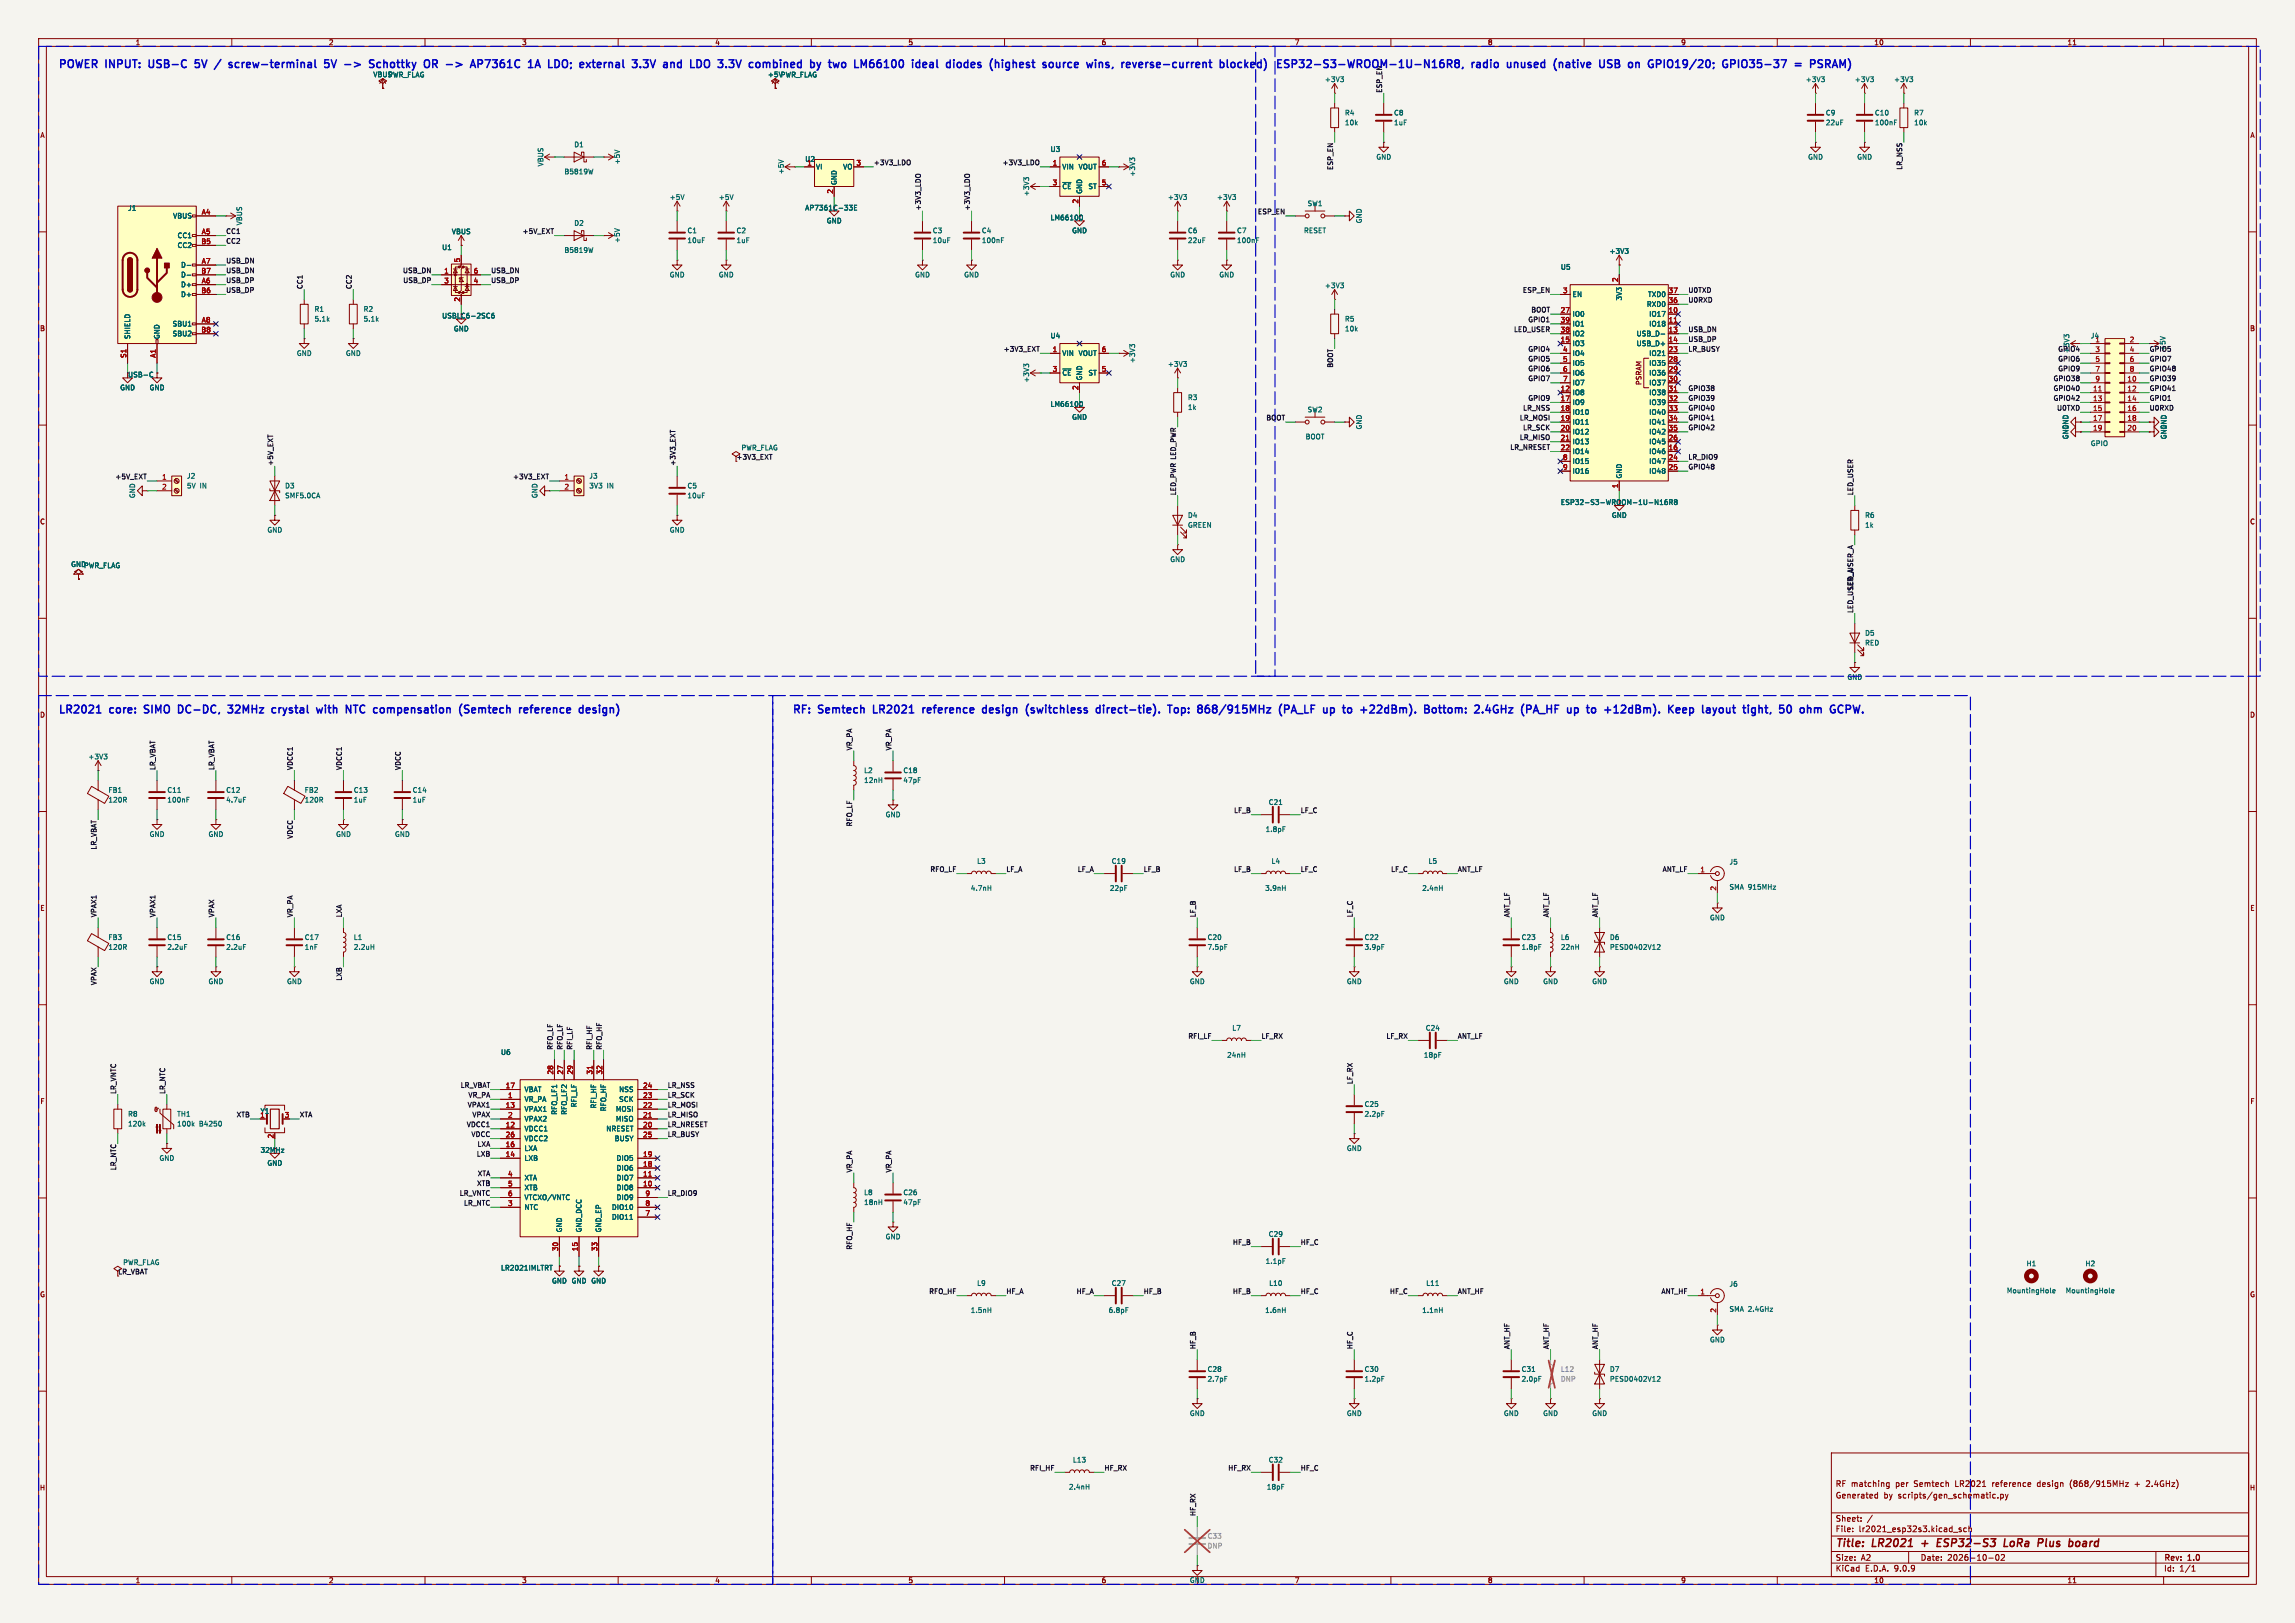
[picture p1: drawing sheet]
<svg xmlns="http://www.w3.org/2000/svg" width="594mm" height="420mm" viewBox="0 0 594 420" stroke-linecap="round" stroke-linejoin="round" font-family="sans-serif">
<defs><g id="words">
<g font-size="2.8" fill="#0000c2">
<text x="15" y="17.7">POWER</text>
<text x="27.5" y="17.7">INPUT:</text>
<text x="39.5" y="17.7">USB-C</text>
<text x="52.3" y="17.7">5V</text>
<text x="58.2" y="17.7">/</text>
<text x="62.6" y="17.7">screw-terminal</text>
<text x="94.1" y="17.7">-&gt;</text>
<text x="101.4" y="17.7">Schottky</text>
<text x="116.4" y="17.7">OR</text>
<text x="122.8" y="17.7">-&gt;</text>
<text x="130.1" y="17.7">AP7361C</text>
<text x="145.7" y="17.7">1A</text>
<text x="151.7" y="17.7">LDO;</text>
<text x="160.7" y="17.7">external</text>
<text x="175.1" y="17.7">3.3V</text>
<text x="183.9" y="17.7">and</text>
<text x="191.6" y="17.7">LDO</text>
<text x="208.5" y="17.7">combined</text>
<text x="225.1" y="17.7">by</text>
<text x="230.8" y="17.7">two</text>
<text x="238.1" y="17.7">LM66100</text>
<text x="253.9" y="17.7">ideal</text>
<text x="263.5" y="17.7">diodes</text>
<text x="275.6" y="17.7">(highest</text>
<text x="290.1" y="17.7">source</text>
<text x="302.3" y="17.7">wins,</text>
<text x="312.1" y="17.7">reverse-current</text>
<text x="330" y="17.7">ESP32-S3-WROOM-1U-N16R8,</text>
<text x="338.3" y="17.7">blocked)</text>
<text x="381.1" y="17.7">radio</text>
<text x="391" y="17.7">unused</text>
<text x="403.9" y="17.7">(native</text>
<text x="416.5" y="17.7">USB</text>
<text x="424.9" y="17.7">on</text>
<text x="430.8" y="17.7">GPIO19/20;</text>
<text x="450.8" y="17.7">GPIO35-37</text>
<text x="470.3" y="17.7">=</text>
<text x="475.1" y="17.7">PSRAM)</text>
<text x="15" y="184.8">LR2021</text>
<text x="28.6" y="184.8">core:</text>
<text x="38.3" y="184.8">SIMO</text>
<text x="47.9" y="184.8">DC-DC,</text>
<text x="61.6" y="184.8">32MHz</text>
<text x="73.8" y="184.8">crystal</text>
<text x="86.2" y="184.8">with</text>
<text x="94.5" y="184.8">NTC</text>
<text x="102.4" y="184.8">compensation</text>
<text x="125.4" y="184.8">(Semtech</text>
<text x="141.8" y="184.8">reference</text>
<text x="158.1" y="184.8">design)</text>
<text x="205" y="184.8">RF:</text>
<text x="212" y="184.8">Semtech</text>
<text x="227" y="184.8">LR2021</text>
<text x="240.5" y="184.8">reference</text>
<text x="256.9" y="184.8">design</text>
<text x="268.9" y="184.8">(switchless</text>
<text x="287.9" y="184.8">direct-tie).</text>
<text x="307.4" y="184.8">Top:</text>
<text x="315.8" y="184.8">868/915MHz</text>
<text x="337.6" y="184.8">(PA_LF</text>
<text x="349.9" y="184.8">up</text>
<text x="355.8" y="184.8">to</text>
<text x="361.1" y="184.8">+22dBm).</text>
<text x="378.4" y="184.8">Bottom:</text>
<text x="392.3" y="184.8">2.4GHz</text>
<text x="405.1" y="184.8">(PA_HF</text>
<text x="417.8" y="184.8">up</text>
<text x="423.7" y="184.8">to</text>
<text x="429" y="184.8">+12dBm).</text>
<text x="446.4" y="184.8">Keep</text>
<text x="456" y="184.8">layout</text>
<text x="467.4" y="184.8">tight,</text>
<text x="477.6" y="184.8">50</text>
</g>
<text font-size="2.8" fill="#006464" x="199.7" y="17.7">3.3V</text>
<g font-size="2.8" fill="#840000">
<text x="475" y="400.9">Title:</text>
<text x="484.7" y="400.9">LR2021</text>
<text x="498.2" y="400.9">+</text>
<text x="503" y="400.9">ESP32-S3</text>
<text x="521.2" y="400.9">LoRa</text>
<text x="530.7" y="400.9">Plus</text>
<text x="539.5" y="400.9">board</text>
</g>
<g font-size="2.1" fill="#840000">
<text x="475" y="388">Generated</text>
<text x="475" y="385">RF matching</text>
<text x="487.5" y="388">by</text>
<text x="490.7" y="385">per</text>
<text x="491.3" y="388">scripts/gen_schematic.py</text>
<text x="495.5" y="385">Semtech</text>
<text x="506.3" y="385">LR2021</text>
<text x="516.1" y="385">reference</text>
<text x="527.9" y="385">design</text>
<text x="536.5" y="385">(868/915MHz</text>
<text x="553.4" y="385">+</text>
<text x="556.6" y="385">2.4GHz)</text>
<text x="475" y="394">Sheet:</text>
<text x="475" y="396.7">File:</text>
<text x="481.1" y="396.7">lr2021_esp32s3.kicad_sch</text>
<text x="475" y="406.9">KiCad</text>
<text x="475" y="404.1">Size:</text>
<text x="481.7" y="404.1">A2</text>
<text x="482.7" y="406.9">E.D.A.</text>
<text x="490.3" y="406.9">9.0.9</text>
<text x="497" y="404.1">Date:</text>
<text x="504" y="404.1">2026-10-02</text>
<text x="560" y="404.3">Rev:</text>
<text x="560" y="406.9">Id:</text>
<text x="564.1" y="406.9">1/1</text>
<text x="566.4" y="404.3">1.0</text>
</g>
<g font-size="1.8" fill="#840000">
<text x="35" y="11.9">1</text>
<text x="85" y="11.9">2</text>
<text x="135" y="11.9">3</text>
<text x="185" y="11.9">4</text>
<text x="235" y="11.9">5</text>
<text x="285" y="11.9">6</text>
<text x="335" y="11.9">7</text>
<text x="385" y="11.9">8</text>
<text x="435" y="11.9">9</text>
<text x="485" y="11.9">10</text>
<text x="535" y="11.9">11</text>
<text x="10.3" y="35.9">A</text>
<text x="582.3" y="35.9">A</text>
<text x="271.8" y="57.2">LM66100</text>
<text x="114.3" y="82.6">USBLC6-2SC6</text>
<text x="10.3" y="85.9">B</text>
<text x="582.3" y="85.9">B</text>
<text x="33" y="97.8">USB-C</text>
<text x="425" y="99.8" transform="rotate(-90 425 99.8)">PSRAM</text>
<text x="403.9" y="130.9">ESP32-S3-WROOM-1U-N16R8</text>
<text x="10.3" y="135.9">C</text>
<text x="582.3" y="135.9">C</text>
<text x="10.3" y="185.9">D</text>
<text x="582.3" y="185.9">D</text>
<text x="10.3" y="235.9">E</text>
<text x="582.3" y="235.9">E</text>
<text x="10.3" y="285.9">F</text>
<text x="582.3" y="285.9">F</text>
<text x="67.3" y="298.5">32MHz</text>
<text x="10.3" y="335.9">G</text>
<text x="582.3" y="335.9">G</text>
<text x="10.2" y="385.9">H</text>
<text x="582.2" y="385.9">H</text>
<text x="35" y="409.9">1</text>
<text x="85" y="409.9">2</text>
<text x="135" y="409.9">3</text>
<text x="185" y="409.9">4</text>
<text x="235" y="409.9">5</text>
<text x="285" y="409.9">6</text>
<text x="335" y="409.9">7</text>
<text x="385" y="409.9">8</text>
<text x="435" y="409.9">9</text>
<text x="485" y="409.9">10</text>
<text x="535" y="409.9">11</text>
</g>
<g font-size="1.8" fill="#006464">
<text x="96.5" y="20.2">VBUS</text>
<text x="100.3" y="20.2">PWR_FLAG</text>
<text x="198.6" y="20.2">+5VPWR_FLAG</text>
<text x="342.8" y="21.4">+3V3</text>
<text x="467.3" y="21.4">+3V3</text>
<text x="480" y="21.4">+3V3</text>
<text x="490.1" y="21.4">+3V3</text>
<text x="348" y="30.1">R4</text>
<text x="348" y="32.6">10k</text>
<text x="360.7" y="30.1">C8</text>
<text x="360.7" y="32.6">1uF</text>
<text x="472.4" y="30.1">C9</text>
<text x="472.4" y="32.6">22uF</text>
<text x="485.1" y="32.6">100nF</text>
<text x="485.1" y="30.1">C10</text>
<text x="495.3" y="30.1">R7</text>
<text x="495.3" y="32.6">10k</text>
<text x="148.5" y="38.3">D1</text>
<text x="271.8" y="39.5">U3</text>
<text x="356.1" y="41.5">GND</text>
<text x="467.9" y="41.5">GND</text>
<text x="480.6" y="41.5">GND</text>
<text x="140.8" y="43.2" transform="rotate(-90 140.8 43.2)">VBUS</text>
<text x="146" y="45.3">B5819W</text>
<text x="160.6" y="42.7" transform="rotate(-90 160.6 42.7)">+5V</text>
<text x="203" y="45.2" transform="rotate(-90 203 45.2)">+5V</text>
<text x="208.3" y="42">U2</text>
<text x="211.1" y="44">VI</text>
<text x="218.1" y="44">VO</text>
<text x="274.8" y="44">VIN</text>
<text x="279.1" y="44">VOUT</text>
<text x="294" y="45.8" transform="rotate(-90 294 45.8)">+3V3</text>
<text x="173.2" y="51.9">+5V</text>
<text x="185.9" y="51.9">+5V</text>
<text x="216.8" y="48" transform="rotate(-90 216.8 48)">GND</text>
<text x="266.5" y="50.9" transform="rotate(-90 266.5 50.9)">+3V3</text>
<text x="274.8" y="49.1">~{CE}</text>
<text x="280.3" y="50.3" transform="rotate(-90 280.3 50.3)">GND</text>
<text x="281.6" y="49.1">ST</text>
<text x="302.2" y="51.9">+3V3</text>
<text x="314.9" y="51.9">+3V3</text>
<text x="338.3" y="53.5">SW1</text>
<text x="33" y="54.7">J1</text>
<text x="44.7" y="56.7">VBUS</text>
<text x="62.8" y="58.4" transform="rotate(-90 62.8 58.4)">VBUS</text>
<text x="148.5" y="58.6">D2</text>
<text x="208.3" y="54.7">AP7361C-33E</text>
<text x="213.9" y="58">GND</text>
<text x="352.7" y="57.9" transform="rotate(-90 352.7 57.9)">GND</text>
<text x="45.8" y="61.8">CC1</text>
<text x="45.8" y="64.4">CC2</text>
<text x="114.3" y="64.9">U1</text>
<text x="116.8" y="60.8">VBUS</text>
<text x="146" y="65.6">B5819W</text>
<text x="160.6" y="63" transform="rotate(-90 160.6 63)">+5V</text>
<text x="177.8" y="60.6">C1</text>
<text x="177.8" y="63.1">10uF</text>
<text x="190.5" y="60.6">C2</text>
<text x="190.5" y="63.1">1uF</text>
<text x="241.3" y="60.6">C3</text>
<text x="241.3" y="63.1">10uF</text>
<text x="254" y="60.6">C4</text>
<text x="254" y="63.1">100nF</text>
<text x="277.4" y="60.6">GND</text>
<text x="307.3" y="60.6">C6</text>
<text x="307.3" y="63.1">22uF</text>
<text x="320" y="60.6">C7</text>
<text x="320" y="63.1">100nF</text>
<text x="337.4" y="60.5">RESET</text>
<text x="416.5" y="65.9">+3V3</text>
<text x="46.7" y="69.4">D-</text>
<text x="46.7" y="72">D-</text>
<text x="173.2" y="72">GND</text>
<text x="185.9" y="72">GND</text>
<text x="236.7" y="72">GND</text>
<text x="249.4" y="72">GND</text>
<text x="302.8" y="72">GND</text>
<text x="315.5" y="72">GND</text>
<text x="403.9" y="70">U5</text>
<text x="46.7" y="74.5">D+</text>
<text x="46.7" y="77.1">D+</text>
<text x="342.8" y="74.8">+3V3</text>
<text x="406.9" y="77.1">EN</text>
<text x="420" y="77.9" transform="rotate(-90 420 77.9)">3V3</text>
<text x="426.4" y="77.1">TXD0</text>
<text x="81.3" y="80.9">R1</text>
<text x="81.3" y="83.4">5.1k</text>
<text x="94" y="80.9">R2</text>
<text x="94" y="83.4">5.1k</text>
<text x="348" y="83.4">R5</text>
<text x="406.9" y="82.1">IO0</text>
<text x="426.1" y="79.6">RXD0</text>
<text x="426.7" y="82.1">IO17</text>
<text x="33.9" y="87.9" transform="rotate(-90 33.9 87.9)">SHIELD</text>
<text x="41.5" y="87.9" transform="rotate(-90 41.5 87.9)">GND</text>
<text x="44.6" y="84.7">SBU1</text>
<text x="44.6" y="87.2">SBU2</text>
<text x="117.3" y="86">GND</text>
<text x="271.8" y="87.8">U4</text>
<text x="348" y="86">10k</text>
<text x="406.9" y="84.7">IO1</text>
<text x="406.9" y="87.2">IO2</text>
<text x="406.9" y="89.8">IO3</text>
<text x="423.5" y="87.2">USB_D-</text>
<text x="423.5" y="89.8">USB_D+</text>
<text x="426.7" y="84.7">IO18</text>
<text x="541" y="87.8">J4</text>
<text x="542.2" y="88.6">1</text>
<text x="76.7" y="92.3">GND</text>
<text x="89.4" y="92.3">GND</text>
<text x="274.8" y="92.3">VIN</text>
<text x="279.1" y="92.3">VOUT</text>
<text x="294" y="94.1" transform="rotate(-90 294 94.1)">+3V3</text>
<text x="302.2" y="95.1">+3V3</text>
<text x="406.9" y="92.3">IO4</text>
<text x="406.9" y="94.8">IO5</text>
<text x="426.7" y="92.3">IO21</text>
<text x="426.7" y="94.8">IO35</text>
<text x="31" y="101.2">GND</text>
<text x="38.6" y="101.2">GND</text>
<text x="266.5" y="99.2" transform="rotate(-90 266.5 99.2)">+3V3</text>
<text x="274.8" y="97.4">~{CE}</text>
<text x="280.3" y="98.6" transform="rotate(-90 280.3 98.6)">GND</text>
<text x="281.6" y="97.4">ST</text>
<text x="406.9" y="97.4">IO6</text>
<text x="406.9" y="99.9">IO7</text>
<text x="426.7" y="97.4">IO36</text>
<text x="426.7" y="99.9">IO37</text>
<text x="271.8" y="105.5">LM66100</text>
<text x="307.3" y="103.7">R3</text>
<text x="307.3" y="106.3">1k</text>
<text x="338.3" y="106.9">SW2</text>
<text x="406.9" y="102.5">IO8</text>
<text x="406.9" y="105">IO9</text>
<text x="406.9" y="107.5">IO10</text>
<text x="426.7" y="102.5">IO38</text>
<text x="426.7" y="105">IO39</text>
<text x="426.7" y="107.5">IO40</text>
<text x="277.4" y="108.8">GND</text>
<text x="337.8" y="113.9">BOOT</text>
<text x="352.7" y="111.3" transform="rotate(-90 352.7 111.3)">GND</text>
<text x="406.9" y="110.1">IO11</text>
<text x="406.9" y="112.6">IO12</text>
<text x="426.7" y="110.1">IO41</text>
<text x="426.7" y="112.6">IO42</text>
<text x="535.5" y="113.8" transform="rotate(-90 535.5 113.8)">GND</text>
<text x="535.5" y="111.3" transform="rotate(-90 535.5 111.3)">GND</text>
<text x="560.9" y="113.8" transform="rotate(-90 560.9 113.8)">GND</text>
<text x="560.9" y="111.3" transform="rotate(-90 560.9 111.3)">GND</text>
<text x="191.8" y="116.7">PWR_FLAG</text>
<text x="406.9" y="115.2">IO13</text>
<text x="406.9" y="117.7">IO14</text>
<text x="426.7" y="115.2">IO45</text>
<text x="426.7" y="117.7">IO46</text>
<text x="541" y="115.6">GPIO</text>
<text x="48.3" y="124.1">J2</text>
<text x="152.4" y="124.1">J3</text>
<text x="406.9" y="120.2">IO15</text>
<text x="406.9" y="122.8">IO16</text>
<text x="420" y="124" transform="rotate(-90 420 124)">GND</text>
<text x="426.7" y="120.2">IO47</text>
<text x="426.7" y="122.8">IO48</text>
<text x="35.2" y="129" transform="rotate(-90 35.2 129)">GND</text>
<text x="48.3" y="126.6">5V</text>
<text x="51.7" y="126.6">IN</text>
<text x="73.7" y="126.6">D3</text>
<text x="73.7" y="129.1">SMF5.0CA</text>
<text x="139.3" y="129" transform="rotate(-90 139.3 129)">GND</text>
<text x="152.4" y="126.6">3V3</text>
<text x="157.1" y="126.6">IN</text>
<text x="177.8" y="126.6">C5</text>
<text x="177.8" y="129.1">10uF</text>
<text x="307.3" y="134.2">D4</text>
<text x="307.3" y="136.8">GREEN</text>
<text x="417.1" y="134.2">GND</text>
<text x="482.6" y="134.2">R6</text>
<text x="482.6" y="136.8">1k</text>
<text x="69.1" y="138">GND</text>
<text x="173.2" y="138">GND</text>
<text x="18.3" y="146.9">GNDPWR_FLAG</text>
<text x="302.8" y="145.6">GND</text>
<text x="482.6" y="164.7">D5</text>
<text x="482.6" y="167.2">RED</text>
<text x="478" y="176.1">GND</text>
<text x="22.8" y="196.7">+3V3</text>
<text x="223.5" y="202.8">12nH</text>
<text x="223.5" y="200.3">L2</text>
<text x="233.7" y="200.3">C18</text>
<text x="233.7" y="202.8">47pF</text>
<text x="27.9" y="205.3">FB1</text>
<text x="27.9" y="207.9">120R</text>
<text x="43.2" y="207.9">100nF</text>
<text x="43.2" y="205.3">C11</text>
<text x="58.4" y="205.3">C12</text>
<text x="58.4" y="207.9">4.7uF</text>
<text x="78.7" y="205.3">FB2</text>
<text x="78.7" y="207.9">120R</text>
<text x="91.4" y="207.9">1uF</text>
<text x="91.4" y="205.3">C13</text>
<text x="106.7" y="207.9">1uF</text>
<text x="106.7" y="205.3">C14</text>
<text x="328.3" y="208.5">C21</text>
<text x="229.1" y="211.7">GND</text>
<text x="327.5" y="215.5">1.8pF</text>
<text x="38.6" y="216.8">GND</text>
<text x="53.8" y="216.8">GND</text>
<text x="86.9" y="216.8">GND</text>
<text x="102.1" y="216.8">GND</text>
<text x="252.8" y="223.7">L3</text>
<text x="287.6" y="223.7">C19</text>
<text x="329" y="223.7">L4</text>
<text x="369.6" y="223.7">L5</text>
<text x="447.5" y="223.9">J5</text>
<text x="251.1" y="230.7">4.7nH</text>
<text x="287.1" y="230.7">22pF</text>
<text x="327.3" y="230.7">3.9nH</text>
<text x="368" y="230.7">2.4nH</text>
<text x="447.5" y="230.4">SMA 915MHz</text>
<text x="442.5" y="238.4">GND</text>
<text x="27.9" y="243.4">FB3</text>
<text x="27.9" y="246">120R</text>
<text x="43.2" y="243.4">C15</text>
<text x="43.2" y="246">2.2uF</text>
<text x="58.4" y="243.4">C16</text>
<text x="58.4" y="246">2.2uF</text>
<text x="78.7" y="246">1nF</text>
<text x="78.7" y="243.4">C17</text>
<text x="91.4" y="246">2.2uH</text>
<text x="91.4" y="243.4">L1</text>
<text x="312.4" y="243.4">C20</text>
<text x="312.4" y="246">7.5pF</text>
<text x="353.1" y="243.4">C22</text>
<text x="353.1" y="246">3.9pF</text>
<text x="393.7" y="243.4">C23</text>
<text x="393.7" y="246">1.8pF</text>
<text x="403.9" y="246">22nH</text>
<text x="403.9" y="243.4">L6</text>
<text x="416.6" y="243.4">D6</text>
<text x="416.6" y="246">PESD0402V12</text>
<text x="38.6" y="254.9">GND</text>
<text x="53.8" y="254.9">GND</text>
<text x="74.2" y="254.9">GND</text>
<text x="307.8" y="254.9">GND</text>
<text x="348.5" y="254.9">GND</text>
<text x="389.1" y="254.9">GND</text>
<text x="399.3" y="254.9">GND</text>
<text x="412" y="254.9">GND</text>
<text x="318.8" y="266.9">L7</text>
<text x="368.9" y="266.9">C24</text>
<text x="129.5" y="273.2">U6</text>
<text x="317.5" y="273.9">24nH</text>
<text x="368.4" y="273.9">18pF</text>
<text x="135.6" y="282.8">VBAT</text>
<text x="135.6" y="285.3">VR_PA</text>
<text x="135.6" y="287.9">VPAX1</text>
<text x="149.5" y="286.7" transform="rotate(-90 149.5 286.7)">RFI_LF</text>
<text x="154.5" y="287" transform="rotate(-90 154.5 287)">RFI_HF</text>
<text x="157.1" y="287.7" transform="rotate(-90 157.1 287.7)">RFO_HF</text>
<text x="159.3" y="287.9">MOSI</text>
<text x="160.1" y="282.8">NSS</text>
<text x="160.1" y="285.3">SCK</text>
<text x="353.1" y="286.6">C25</text>
<text x="33" y="289.2">R8</text>
<text x="33" y="291.7">120k</text>
<text x="45.7" y="289.2">TH1</text>
<text x="45.7" y="291.7">100k</text>
<text x="51.6" y="291.7">B4250</text>
<text x="67.3" y="288.4">Y1</text>
<text x="135.6" y="290.4">VPAX2</text>
<text x="135.6" y="293">VDCC1</text>
<text x="144.4" y="288.6" transform="rotate(-90 144.4 288.6)">RFO_LF1</text>
<text x="146.9" y="288.6" transform="rotate(-90 146.9 288.6)">RFO_LF2</text>
<text x="156.8" y="293">NRESET</text>
<text x="159.3" y="290.4">MISO</text>
<text x="353.1" y="289.2">2.2pF</text>
<text x="135.6" y="295.5">VDCC2</text>
<text x="135.6" y="298">LXA</text>
<text x="159" y="295.5">BUSY</text>
<text x="348.5" y="298">GND</text>
<text x="41.1" y="300.6">GND</text>
<text x="69.1" y="301.9">GND</text>
<text x="135.6" y="300.6">LXB</text>
<text x="135.6" y="305.7">XTA</text>
<text x="159.5" y="300.6">DIO5</text>
<text x="159.5" y="303.1">DIO6</text>
<text x="159.5" y="305.7">DIO7</text>
<text x="135.6" y="308.2">XTB</text>
<text x="135.6" y="310.7">VTCXO/VNTC</text>
<text x="159.5" y="308.2">DIO8</text>
<text x="159.5" y="310.7">DIO9</text>
<text x="223.5" y="309.5">L8</text>
<text x="233.7" y="309.5">C26</text>
<text x="135.6" y="313.3">NTC</text>
<text x="158.3" y="313.3">DIO10</text>
<text x="158.3" y="315.8">DIO11</text>
<text x="223.5" y="312">18nH</text>
<text x="233.7" y="312">47pF</text>
<text x="145.6" y="319" transform="rotate(-90 145.6 319)">GND</text>
<text x="150.7" y="319" transform="rotate(-90 150.7 319)">GND_DCC</text>
<text x="155.8" y="319" transform="rotate(-90 155.8 319)">GND_EP</text>
<text x="229.1" y="320.9">GND</text>
<text x="328.3" y="320.2">C29</text>
<text x="31.8" y="327.6">PWR_FLAG</text>
<text x="129.5" y="329">LR2021IMLTRT</text>
<text x="327.5" y="327.2">1.1pF</text>
<text x="524.4" y="327.9">H1</text>
<text x="539.6" y="327.9">H2</text>
<text x="142.7" y="332.3">GND GND GND</text>
<text x="252.8" y="332.9">L9</text>
<text x="287.6" y="332.9">C27</text>
<text x="328.4" y="332.9">L10</text>
<text x="369" y="332.9">L11</text>
<text x="447.5" y="333.1">J6</text>
<text x="519.3" y="334.9">MountingHole</text>
<text x="534.5" y="334.9">MountingHole</text>
<text x="251.1" y="339.9">1.5nH</text>
<text x="286.8" y="339.9">6.8pF</text>
<text x="327.3" y="339.9">1.6nH</text>
<text x="368" y="339.9">1.1nH</text>
<text x="447.5" y="339.6">SMA 2.4GHz</text>
<text x="442.5" y="347.6">GND</text>
<text x="312.4" y="355.2">C28</text>
<text x="312.4" y="357.7">2.7pF</text>
<text x="353.1" y="355.2">C30</text>
<text x="353.1" y="357.7">1.2pF</text>
<text x="393.7" y="355.2">C31</text>
<text x="393.7" y="357.7">2.0pF</text>
<text x="416.6" y="355.2">D7</text>
<text x="416.6" y="357.7">PESD0402V12</text>
<text x="307.8" y="366.6">GND</text>
<text x="348.5" y="366.6">GND</text>
<text x="389.1" y="366.6">GND</text>
<text x="399.3" y="366.6">GND</text>
<text x="412" y="366.6">GND</text>
<text x="277.6" y="378.7">L13</text>
<text x="328.3" y="378.7">C32</text>
<text x="276.5" y="385.7">2.4nH</text>
<text x="327.8" y="385.7">18pF</text>
<text x="307.8" y="409.8">GND</text>
</g>
<text font-size="1.8" fill="#0000c2" x="357.8" y="24.1" transform="rotate(-90 357.8 24.1)">ESP_EN</text>
<g font-size="1.8" fill="#a90000">
<text x="208.8" y="42.9">1</text>
<text x="221.5" y="42.9">3</text>
<text x="272.3" y="42.9">1</text>
<text x="285" y="42.9">6</text>
<text x="215.6" y="50.2" transform="rotate(-90 215.6 50.2)">2</text>
<text x="272.3" y="48">3</text>
<text x="279.1" y="52.8" transform="rotate(-90 279.1 52.8)">2</text>
<text x="285" y="48">5</text>
<text x="52.1" y="55.6">A4</text>
<text x="52" y="63.2">B5</text>
<text x="52.1" y="60.7">A5</text>
<text x="52" y="70.9">B7</text>
<text x="52.1" y="68.3">A7</text>
<text x="114.9" y="70.9">1</text>
<text x="119.1" y="68" transform="rotate(-90 119.1 68)">5</text>
<text x="122.5" y="70.9">6</text>
<text x="52" y="75.9">B6</text>
<text x="52.1" y="73.4">A6</text>
<text x="114.9" y="73.4">3</text>
<text x="122.5" y="73.4">4</text>
<text x="404.4" y="75.9">3</text>
<text x="418.8" y="73.1" transform="rotate(-90 418.8 73.1)">2</text>
<text x="431.8" y="75.9">37</text>
<text x="52.1" y="83.6">A8</text>
<text x="119.1" y="78.2" transform="rotate(-90 119.1 78.2)">2</text>
<text x="403.8" y="81">27</text>
<text x="403.8" y="83.6">39</text>
<text x="431.8" y="78.5">36</text>
<text x="431.8" y="81">10</text>
<text x="431.8" y="83.6">11</text>
<text x="52" y="86.1">B8</text>
<text x="403.8" y="86.1">38</text>
<text x="403.8" y="88.6">15</text>
<text x="431.8" y="86.1">13</text>
<text x="431.8" y="88.6">14</text>
<text x="551.1" y="88.6">2</text>
<text x="32.8" y="92.8" transform="rotate(-90 32.8 92.8)">S1</text>
<text x="40.4" y="92.7" transform="rotate(-90 40.4 92.7)">A1</text>
<text x="272.3" y="91.2">1</text>
<text x="285" y="91.2">6</text>
<text x="404.4" y="91.2">4</text>
<text x="404.4" y="93.7">5</text>
<text x="431.8" y="91.2">23</text>
<text x="431.8" y="93.7">28</text>
<text x="542.2" y="91.2">3</text>
<text x="542.2" y="93.7">5</text>
<text x="551.1" y="91.2">4</text>
<text x="551.1" y="93.7">6</text>
<text x="272.3" y="96.3">3</text>
<text x="279.1" y="101" transform="rotate(-90 279.1 101)">2</text>
<text x="285" y="96.3">5</text>
<text x="403.8" y="101.3">12</text>
<text x="404.4" y="96.3">6</text>
<text x="404.4" y="98.8">7</text>
<text x="431.8" y="96.3">29</text>
<text x="431.8" y="98.8">30</text>
<text x="431.8" y="101.3">31</text>
<text x="541.6" y="101.3">11</text>
<text x="542.2" y="96.3">7</text>
<text x="542.2" y="98.8">9</text>
<text x="550.5" y="98.8">10</text>
<text x="550.5" y="101.3">12</text>
<text x="551.1" y="96.3">8</text>
<text x="403.8" y="103.9">17</text>
<text x="403.8" y="106.4">18</text>
<text x="431.8" y="103.9">32</text>
<text x="431.8" y="106.4">33</text>
<text x="541.6" y="103.9">13</text>
<text x="541.6" y="106.4">15</text>
<text x="550.5" y="103.9">14</text>
<text x="550.5" y="106.4">16</text>
<text x="403.8" y="109">19</text>
<text x="403.8" y="111.5">20</text>
<text x="431.8" y="109">34</text>
<text x="431.8" y="111.5">35</text>
<text x="541.6" y="109">17</text>
<text x="541.6" y="111.5">19</text>
<text x="550.5" y="109">18</text>
<text x="550.5" y="111.5">20</text>
<text x="403.8" y="114">21</text>
<text x="403.8" y="116.6">22</text>
<text x="404.4" y="119.1">8</text>
<text x="431.8" y="114">26</text>
<text x="431.8" y="116.6">16</text>
<text x="431.8" y="119.1">24</text>
<text x="41.8" y="124.2">1</text>
<text x="146" y="124.2">1</text>
<text x="404.4" y="121.7">9</text>
<text x="431.8" y="121.7">25</text>
<text x="41.8" y="126.7">2</text>
<text x="146" y="126.7">2</text>
<text x="418.8" y="126.4" transform="rotate(-90 418.8 126.4)">1</text>
<text x="440" y="225.8">1</text>
<text x="444.2" y="230.6" transform="rotate(-90 444.2 230.6)">2</text>
<text x="130.8" y="281.7">17</text>
<text x="143.3" y="278.2" transform="rotate(-90 143.3 278.2)">28</text>
<text x="145.8" y="278.2" transform="rotate(-90 145.8 278.2)">27</text>
<text x="148.3" y="278.2" transform="rotate(-90 148.3 278.2)">29</text>
<text x="153.4" y="278.2" transform="rotate(-90 153.4 278.2)">31</text>
<text x="156" y="278.2" transform="rotate(-90 156 278.2)">32</text>
<text x="166.3" y="281.7">24</text>
<text x="130.8" y="286.8">13</text>
<text x="131.4" y="284.2">1</text>
<text x="166.3" y="284.2">23</text>
<text x="166.3" y="286.8">22</text>
<text x="67.2" y="289.3">1</text>
<text x="73.6" y="289.3">3</text>
<text x="130.8" y="291.8">12</text>
<text x="131.4" y="289.3">2</text>
<text x="166.3" y="289.3">21</text>
<text x="166.3" y="291.8">20</text>
<text x="70.9" y="294.7" transform="rotate(-90 70.9 294.7)">2</text>
<text x="130.8" y="294.4">26</text>
<text x="130.8" y="296.9">16</text>
<text x="130.8" y="299.5">14</text>
<text x="166.3" y="294.4">25</text>
<text x="166.3" y="299.5">19</text>
<text x="131.4" y="304.5">4</text>
<text x="166.3" y="302">18</text>
<text x="166.3" y="304.5">11</text>
<text x="131.4" y="307.1">5</text>
<text x="131.4" y="309.6">6</text>
<text x="166.3" y="307.1">10</text>
<text x="166.9" y="309.6">9</text>
<text x="131.4" y="312.2">3</text>
<text x="166.9" y="312.2">8</text>
<text x="166.9" y="314.7">7</text>
<text x="144.5" y="323.9" transform="rotate(-90 144.5 323.9)">30</text>
<text x="149.6" y="323.9" transform="rotate(-90 149.6 323.9)">15</text>
<text x="154.7" y="323.9" transform="rotate(-90 154.7 323.9)">33</text>
<text x="440" y="335">1</text>
<text x="444.2" y="339.8" transform="rotate(-90 444.2 339.8)">2</text>
</g>
<g font-size="1.8" fill="#0f0f0f">
<text x="226.1" y="42.8">+3V3_LDO</text>
<text x="259.4" y="42.8">+3V3_LDO</text>
<text x="345.1" y="44.1" transform="rotate(-90 345.1 44.1)">ESP_EN</text>
<text x="492.4" y="44" transform="rotate(-90 492.4 44)">LR_NSS</text>
<text x="238.4" y="54.6" transform="rotate(-90 238.4 54.6)">+3V3_LDO</text>
<text x="251.1" y="54.6" transform="rotate(-90 251.1 54.6)">+3V3_LDO</text>
<text x="325.5" y="55.5">ESP_EN</text>
<text x="58.4" y="63.2">CC2</text>
<text x="58.4" y="60.6">CC1</text>
<text x="135.1" y="60.6">+5V_EXT</text>
<text x="58.4" y="70.8">USB_DN</text>
<text x="58.4" y="68.2">USB_DN</text>
<text x="104.2" y="70.8">USB_DN</text>
<text x="127" y="70.8">USB_DN</text>
<text x="58.4" y="73.3">USB_DP</text>
<text x="58.4" y="75.9">USB_DP</text>
<text x="78.4" y="74.9" transform="rotate(-90 78.4 74.9)">CC1</text>
<text x="91.1" y="74.9" transform="rotate(-90 91.1 74.9)">CC2</text>
<text x="104.2" y="73.3">USB_DP</text>
<text x="127" y="73.3">USB_DP</text>
<text x="394" y="75.9">ESP_EN</text>
<text x="436.9" y="75.9">U0TXD</text>
<text x="395.4" y="83.5">GPIO1</text>
<text x="396.2" y="80.9">BOOT</text>
<text x="436.9" y="78.4">U0RXD</text>
<text x="391.7" y="86">LED_USER</text>
<text x="436.9" y="88.6">USB_DP</text>
<text x="436.9" y="86">USB_DN</text>
<text x="259.7" y="91.1">+3V3_EXT</text>
<text x="345.1" y="95.3" transform="rotate(-90 345.1 95.3)">BOOT</text>
<text x="395.4" y="91.1">GPIO4</text>
<text x="395.4" y="93.6">GPIO5</text>
<text x="436.9" y="91.1">LR_BUSY</text>
<text x="532.6" y="93.6">GPIO6</text>
<text x="532.6" y="91.1">GPIO4</text>
<text x="535.8" y="91.5" transform="rotate(-90 535.8 91.5)">+3V3</text>
<text x="556.3" y="93.6">GPIO7</text>
<text x="556.3" y="91.1">GPIO5</text>
<text x="560.7" y="90.9" transform="rotate(-90 560.7 90.9)">+5V</text>
<text x="395.4" y="96.2">GPIO6</text>
<text x="395.4" y="98.7">GPIO7</text>
<text x="436.9" y="101.3">GPIO38</text>
<text x="531.4" y="98.7">GPIO38</text>
<text x="531.4" y="101.3">GPIO40</text>
<text x="532.6" y="96.2">GPIO9</text>
<text x="556.3" y="96.2">GPIO48</text>
<text x="556.3" y="98.7">GPIO39</text>
<text x="556.3" y="101.3">GPIO41</text>
<text x="394.1" y="106.3">LR_NSS</text>
<text x="395.4" y="103.8">GPIO9</text>
<text x="436.9" y="103.8">GPIO39</text>
<text x="436.9" y="106.3">GPIO40</text>
<text x="531.4" y="103.8">GPIO42</text>
<text x="532.3" y="106.3">U0TXD</text>
<text x="556.3" y="103.8">GPIO1</text>
<text x="556.3" y="106.3">U0RXD</text>
<text x="327.6" y="108.9">BOOT</text>
<text x="393.3" y="114">LR_MISO</text>
<text x="393.3" y="108.9">LR_MOSI</text>
<text x="394.1" y="111.4">LR_SCK</text>
<text x="436.9" y="111.4">GPIO42</text>
<text x="436.9" y="108.9">GPIO41</text>
<text x="190.5" y="119">+3V3_EXT</text>
<text x="390.8" y="116.5">LR_NRESET</text>
<text x="436.9" y="119">LR_DIO9</text>
<text x="29.7" y="124.1">+5V_EXT</text>
<text x="70.8" y="120.7" transform="rotate(-90 70.8 120.7)">+5V_EXT</text>
<text x="132.7" y="124.1">+3V3_EXT</text>
<text x="174.9" y="120.7" transform="rotate(-90 174.9 120.7)">+3V3_EXT</text>
<text x="436.9" y="121.6">GPIO48</text>
<text x="304.5" y="128.3" transform="rotate(-90 304.5 128.3)">LED_PWR LED_PWR</text>
<text x="479.7" y="128.3" transform="rotate(-90 479.7 128.3)">LED_USER</text>
<text x="479.7" y="158.8" transform="rotate(-90 479.7 158.8)">LED_USER_A</text>
<text x="220.6" y="194.3" transform="rotate(-90 220.6 194.3)">VR_PA</text>
<text x="230.8" y="194.3" transform="rotate(-90 230.8 194.3)">VR_PA</text>
<text x="40.3" y="199.4" transform="rotate(-90 40.3 199.4)">LR_VBAT</text>
<text x="55.5" y="199.4" transform="rotate(-90 55.5 199.4)">LR_VBAT</text>
<text x="75.9" y="199.4" transform="rotate(-90 75.9 199.4)">VDCC1</text>
<text x="88.6" y="199.4" transform="rotate(-90 88.6 199.4)">VDCC1</text>
<text x="103.8" y="199.4" transform="rotate(-90 103.8 199.4)">VDCC</text>
<text x="220.6" y="214" transform="rotate(-90 220.6 214)">RFO_LF</text>
<text x="319.3" y="210.5">LF_B</text>
<text x="336.5" y="210.5">LF_C</text>
<text x="25.1" y="220" transform="rotate(-90 25.1 220)">LR_VBAT</text>
<text x="75.9" y="217.2" transform="rotate(-90 75.9 217.2)">VDCC</text>
<text x="240.7" y="225.7">RFO_LF</text>
<text x="260.3" y="225.7">LF_A</text>
<text x="278.8" y="225.7">LF_A</text>
<text x="295.9" y="225.7">LF_B</text>
<text x="319.3" y="225.7">LF_B</text>
<text x="336.5" y="225.7">LF_C</text>
<text x="359.9" y="225.7">LF_C</text>
<text x="377.2" y="225.7">ANT_LF</text>
<text x="430.2" y="225.7">ANT_LF</text>
<text x="25.1" y="237.5" transform="rotate(-90 25.1 237.5)">VPAX1</text>
<text x="40.3" y="237.5" transform="rotate(-90 40.3 237.5)">VPAX1</text>
<text x="55.5" y="237.5" transform="rotate(-90 55.5 237.5)">VPAX</text>
<text x="75.9" y="237.5" transform="rotate(-90 75.9 237.5)">VR_PA</text>
<text x="88.6" y="237.5" transform="rotate(-90 88.6 237.5)">LXA</text>
<text x="309.5" y="237.5" transform="rotate(-90 309.5 237.5)">LF_B</text>
<text x="350.2" y="237.5" transform="rotate(-90 350.2 237.5)">LF_C</text>
<text x="390.8" y="237.5" transform="rotate(-90 390.8 237.5)">ANT_LF</text>
<text x="401" y="237.5" transform="rotate(-90 401 237.5)">ANT_LF</text>
<text x="413.7" y="237.5" transform="rotate(-90 413.7 237.5)">ANT_LF</text>
<text x="25.1" y="255" transform="rotate(-90 25.1 255)">VPAX</text>
<text x="88.6" y="253.9" transform="rotate(-90 88.6 253.9)">LXB</text>
<text x="307.4" y="268.9">RFI_LF</text>
<text x="326.4" y="268.9">LF_RX</text>
<text x="358.7" y="268.9">LF_RX</text>
<text x="377.2" y="268.9">ANT_LF</text>
<text x="143.2" y="271.8" transform="rotate(-90 143.2 271.8)">RFO_LF</text>
<text x="145.7" y="271.8" transform="rotate(-90 145.7 271.8)">RFO_LF</text>
<text x="148.2" y="271.8" transform="rotate(-90 148.2 271.8)">RFI_LF</text>
<text x="153.3" y="271.8" transform="rotate(-90 153.3 271.8)">RFI_HF</text>
<text x="155.9" y="271.8" transform="rotate(-90 155.9 271.8)">RFO_HF</text>
<text x="119.1" y="281.6">LR_VBAT</text>
<text x="172.7" y="281.6">LR_NSS</text>
<text x="350.2" y="280.7" transform="rotate(-90 350.2 280.7)">LF_RX</text>
<text x="30.1" y="283.2" transform="rotate(-90 30.1 283.2)">LR_VNTC</text>
<text x="42.8" y="283.2" transform="rotate(-90 42.8 283.2)">LR_NTC</text>
<text x="120.9" y="286.7">VPAX1</text>
<text x="121.1" y="284.1">VR_PA</text>
<text x="172.7" y="284.1">LR_SCK</text>
<text x="172.7" y="286.7">LR_MOSI</text>
<text x="61.1" y="289.2">XTB</text>
<text x="77.5" y="289.2">XTA</text>
<text x="120.7" y="291.8">VDCC1</text>
<text x="122.1" y="289.2">VPAX</text>
<text x="172.7" y="289.2">LR_MISO</text>
<text x="172.7" y="291.8">LR_NRESET</text>
<text x="121.9" y="294.3">VDCC</text>
<text x="123.3" y="299.4">LXB</text>
<text x="123.5" y="296.8">LXA</text>
<text x="172.7" y="294.3">LR_BUSY</text>
<text x="30.1" y="302.9" transform="rotate(-90 30.1 302.9)">LR_NTC</text>
<text x="123.5" y="304.5">XTA</text>
<text x="220.6" y="303.5" transform="rotate(-90 220.6 303.5)">VR_PA</text>
<text x="230.8" y="303.5" transform="rotate(-90 230.8 303.5)">VR_PA</text>
<text x="118.9" y="309.5">LR_VNTC</text>
<text x="123.3" y="307">XTB</text>
<text x="172.7" y="309.5">LR_DIO9</text>
<text x="120" y="312.1">LR_NTC</text>
<text x="220.6" y="323.5" transform="rotate(-90 220.6 323.5)">RFO_HF</text>
<text x="319" y="322.2">HF_B</text>
<text x="336.5" y="322.2">HF_C</text>
<text x="30.5" y="329.9">LR_VBAT</text>
<text x="240.4" y="334.9">RFO_HF</text>
<text x="260.3" y="334.9">HF_A</text>
<text x="278.5" y="334.9">HF_A</text>
<text x="295.9" y="334.9">HF_B</text>
<text x="319" y="334.9">HF_B</text>
<text x="336.5" y="334.9">HF_C</text>
<text x="359.6" y="334.9">HF_C</text>
<text x="377.2" y="334.9">ANT_HF</text>
<text x="429.9" y="334.9">ANT_HF</text>
<text x="309.5" y="349.3" transform="rotate(-90 309.5 349.3)">HF_B</text>
<text x="350.2" y="349.3" transform="rotate(-90 350.2 349.3)">HF_C</text>
<text x="390.8" y="349.3" transform="rotate(-90 390.8 349.3)">ANT_HF</text>
<text x="401" y="349.3" transform="rotate(-90 401 349.3)">ANT_HF</text>
<text x="413.7" y="349.3" transform="rotate(-90 413.7 349.3)">ANT_HF</text>
<text x="266.5" y="380.7">RFI_HF</text>
<text x="285.8" y="380.7">HF_RX</text>
<text x="317.8" y="380.7">HF_RX</text>
<text x="336.5" y="380.7">HF_C</text>
<text x="309.5" y="392.4" transform="rotate(-90 309.5 392.4)">HF_RX</text>
</g>
<g font-size="1.8" fill="#939391">
<text x="403.9" y="355.2">L12</text>
<text x="403.9" y="357.7">DNP</text>
<text x="312.4" y="400.9">DNP</text>
<text x="312.4" y="398.4">C33</text>
</g>
</g></defs>
<path d="M0 0h594v420h-594z" fill="#f5f4ef" stroke="#f5f4ef" stroke-width=".26"/>
<g fill="none" stroke="#840000" stroke-width=".26">
<path d="M10 10h574v400h-574zM12 12h570v396h-570zM60 10v2M110 10v2M160 10v2M210 10v2M260 10v2M310 10v2M360 10v2M410 10v2M460 10v2M510 10v2"/>
<path d="M536.6 11.6h.7M560 10v2M10 60h2M419.1 68.6h.1M419.1 66l-.8 1.3M419.1 66l.8 1.3M419.1 66v2.6M582 60h2M10 110h2M582 110h2M10 160h2M582 160h2"/>
<path d="M10 210h2M582 210h2M10 260h2M582 260h2M10 310h2M582 310h2M10 360h2M474 376h108v32h-108zM582 360h2M474 397.5h108M474 391.5h108M479.5 396.2v.2"/>
<path d="M479.5 395.4v.2M481.7 393.5v.2M481.7 392.7v.2M484.6 392.1l-1.3 1.9M485.4 386.7h.6M485.4 387.6h.6M486 386.2v1.5M489 383.7v1.2l-.3 .3-.4-.1M489 383.7h-.5l-.3 .3 .2 .6h.6M505.6 396.5h1.1M507.6 395.4h-.4l-.2 .2 .1 .2 .5 .1v.4h-.6M509 395.4h-.5l-.3 .3 .2 .6h.6"/>
<path d="M509.6 395.5l.6-.1v1M509.6 394.9v1.5M516.5 386.7h-.5l-.3 .3 .2 .6h.6M517.1 387.5v.2M517.8 386.7h.4l.3 .3-.1 .6h-.6M517.8 386.7v1.5M519 386.7l.4 1M519.4 387.7l-.4 .5M519.7 386.7l-.3 1M525.5 383.7l.1 .3-.7 .2M535.9 383.6v1M550.1 383.7h.8l-.8 1h.8"/>
<path d="M552.6 384.1h1.1M556.1 383.2l-.6 .1M556.3 383.8l-.8 .9h.9M60 408v2M110 408v2M160 408v2M210 408v2M260 408v2M360 408v2M410 408v2M460 408v2M474 404.5h108"/>
<path d="M474 401.5h108M494 401.5v3M510 408v2M514.7 403.2h1.2M516.7 402.4l.2-.1a.8 .8 0 0 1 .5 .7 .8 .8 0 0 1-.5 .8l-.4-.6zM518 402.4l.5-.1 .3 .4-.9 1.1h.9M536.6 409.6h.7M558 401.5v6.5M560 408v2M567.3 406.6h.9M567.3 405.5l.4-.4v1.5"/>
</g>
<path d="M497.4 399.4h1.6M501.5 399.1h.6M502.6 398.2h-1l-.2 2h.9M518.9 398.2l-.2 2h.9M520.4 399.1l-.1 .7 .1 .3M529.7 398.2l-.2 1.7 .2 .3M537.5 399l.5-.1 .3 .3-.2 .8-.6 .2" fill="none" stroke="#840000" stroke-width=".4"/>
<path d="M420.6 64.3h.8l-.4 .5M421.2 64.8l.2 .3-.2 .5" fill="none" stroke="#006464" stroke-width=".26"/>
<path d="M406.4 73.7h25.4v50.8h-25.4z" fill="#ffffc2"/>
<g fill="none" stroke="#840000" stroke-width=".26">
<path d="M403.9 76.2h2.5M406.4 73.7h25.4v50.8h-25.4zM419.1 71.1v2.6M431.8 76.2h2.5M431.8 78.7h2.5M403.9 81.3h2.5M403.9 83.8h2.5M403.9 86.4h2.5M403.9 88.9h2.5M403.9 91.4h2.5M403.9 94h2.5M403.9 96.5h2.5"/>
<path d="M403.9 99.1h2.5M426.7 92.7h-1.3v7.6h1.3M431.8 81.3h2.5M431.8 83.8h2.5M431.8 86.4h2.5M431.8 88.9h2.5M431.8 91.4h2.5M431.8 94h2.5M431.8 96.5h2.5M431.8 99.1h2.5M403.9 101.6h2.5M403.9 104.1h2.5"/>
<path d="M403.9 106.7h2.5M403.9 109.2h2.5M403.9 111.8h2.5M403.9 114.3h2.5M403.9 116.8h2.5M403.9 119.4h2.5M431.8 101.6h2.5M431.8 104.1h2.5M431.8 106.7h2.5M431.8 109.2h2.5M431.8 111.8h2.5M431.8 114.3h2.5"/>
<path d="M431.8 116.8h2.5M431.8 119.4h2.5M403.9 121.9h2.5M419.1 129.5v1.3h1.3l-1.3 1.3-1.3-1.3h1.3M419.1 124.5v2.5M431.8 121.9h2.5M23.7 203.5l4.5 2.5-1.1 1.9-4.5-2.6zM25.4 201.9v2.6M25.4 207v2.6M40.6 212.1v1.3h1.3l-1.3 1.2-1.2-1.2h1.2M40.6 212.1h.1M40.6 201.9v2.8"/>
<path d="M40.6 206.8v2.8M55.9 212.1v1.3h1.2l-1.2 1.2-1.3-1.2h1.3M55.9 212.1h.1M55.9 201.9v2.8M55.9 206.8v2.8M55.9 250.2v1.3h1.2l-1.2 1.2-1.3-1.2h1.3M55.9 250.2h.1M55.9 240v2.8M55.9 244.9v2.8M285.7 335.3h2.8M290.6 335.3h2.8M309.9 351.8v2.8"/>
<path d="M309.9 356.6v2.8M309.9 362v1.2h1.2l-1.2 1.3-1.3-1.3h1.3M309.9 362h.1"/>
</g>
<g fill="none" stroke="#006464" stroke-width=".26">
<path d="M429.9 86.5h1M430.2 92h.7M410.4 109.8h.7M430.2 109.8h.7M429.7 130.6h.7M429.7 129.7l.3-.4v1.3M431.5 129.3l-.6 .3v.7l.2 .3 .4-.1v-.6l-.4-.1-.2 .2M432.2 130l.6-.1v-.5l-.6-.1v1.3M432.5 130l.4 .6M433.6 129.9l-.2 .2 .2 .5 .5-.3-.3-.4M433.6 129.9l-.2-.3 .2-.3 .5 .3-.3 .3M433.6 129.9h.2"/>
<path d="M46 205h.7M48.4 206.3h.6M48.4 206.9h.4M63 206.3h.6M63 244.4h.6M291.4 338.4h.6M317 356.2h.6"/>
</g>
<path d="M433.3 83.4h.7M405.4 113.9h.7M433.3 101.2h.7" fill="none" stroke="#a90000" stroke-width=".26"/>
<path d="M38.6 205h4.1M38.6 206.5h4.1M53.8 205h4.1M53.8 206.5h4.1M53.8 243.1h4.1M53.8 244.6h4.1M288.8 333.2v4.1M290.3 333.2v4.1M307.8 354.8h4.1M307.8 356.4h4.1" fill="none" stroke="#840000" stroke-width=".51"/>
<path d="M544.8 87.6h5.1v25.4h-5.1z" fill="#ffffc2"/>
<g fill="none" stroke="#840000" stroke-width=".26">
<path d="M469.9 26.7v2.8M469.9 31.5v2.8M482.6 36.8v1.3h1.3l-1.3 1.3-1.3-1.3h1.3M482.6 36.8h.1M482.6 26.7v2.8M482.6 31.5v2.8M266.7 48.3l1.3 .7M266.7 48.3h2.5M268 47.5l-1.3 .8M269.2 48.3h.1M317.5 57.2v2.7M348 55.9h1.2v-1.3l1.3 1.3-1.3 1.3v-1.3"/>
<path d="M348 55.9h.1M304.8 67.3v1.3h1.3l-1.3 1.3-1.3-1.3h1.3M304.8 67.3h.1M317.5 67.3v1.3h1.3l-1.3 1.3-1.3-1.3h1.3M317.5 67.3h.1M317.5 62v2.8M289.6 91.4h.1M289.6 91.4h2.5M290.8 90.7l1.3 .7M292.1 91.4l-1.3 .8M304.8 97.8h.1M304.8 95.3v2.5"/>
<path d="M304.8 95.3l-.8 1.2M304.8 95.3l.8 1.2M535.9 88.9h2.6M535.9 88.9l1.3 .8M537.2 88.1l-1.3 .8M538.5 88.9h.1M541 88.9h3.8M541 91.4h3.8M541 94h3.8M541 96.5h3.8M541 99.1h3.8M544.8 87.6h5.1v25.4h-5.1z"/>
<path d="M544.8 88.8h1.3v.2h-1.3zM544.8 91.3h1.3v.3h-1.3zM544.8 93.9h1.3v.2h-1.3zM544.8 96.4h1.3v.2h-1.3zM544.8 98.9h1.3v.3h-1.3zM548.6 88.8h1.3v.2h-1.3zM548.6 91.3h1.3v.3h-1.3zM548.6 93.9h1.3v.2h-1.3zM548.6 96.4h1.3v.2h-1.3zM548.6 98.9h1.3v.3h-1.3zM549.9 88.9h3.8M549.9 91.4h3.8"/>
<path d="M549.9 94h3.8M549.9 96.5h3.8M549.9 99.1h3.8M303.8 101.6h2v5.1h-2zM304.8 100.3v1.3M304.8 106.7v1.3M335.3 109.2h2.5M337.8 108h5.1M340.4 106.2v1.8M342.9 109.2h2.5M348 109.2h1.2v-1.2l1.3 1.2-1.3 1.3v-1.3M348 109.2h.1"/>
<path d="M537.2 109.2v-1.2l-1.3 1.2 1.3 1.3v-1.3h1.3M537.2 111.8v-1.3l-1.3 1.3 1.3 1.2v-1.2h1.3M538.5 109.2h.1M538.5 111.8h.1M541 101.6h3.8M541 104.1h3.8M541 106.7h3.8M541 109.2h3.8M541 111.8h3.8M544.8 101.5h1.3v.2h-1.3zM544.8 104h1.3v.3h-1.3zM544.8 106.6h1.3v.2h-1.3z"/>
<path d="M544.8 109.1h1.3v.2h-1.3zM544.8 111.6h1.3v.3h-1.3zM548.6 101.5h1.3v.2h-1.3zM548.6 104h1.3v.3h-1.3zM548.6 106.6h1.3v.2h-1.3zM548.6 109.1h1.3v.2h-1.3zM548.6 111.6h1.3v.3h-1.3zM549.9 101.6h3.8M549.9 104.1h3.8M549.9 106.7h3.8M549.9 109.2h3.8M549.9 111.8h3.8"/>
<path d="M556.3 109.2h1.2v-1.2l1.3 1.2-1.3 1.3v-1.3M556.3 109.2h.1M556.3 111.8h1.2v-1.3l1.3 1.3-1.3 1.2v-1.2M556.3 111.8h.1M303.5 133.4h2.6l-1.3 2.5zM303.5 135.9h2.6M304.8 130.8v7.6M305.6 137.7l1.5 1.5v-.8v.8h-.8M305.6 136.4l1.5 1.5v-.7v.7h-.8M479 132.1h2.1v5.1h-2.1zM480.1 130.8v1.3M480.1 137.2v1.2"/>
<path d="M304.8 141v1.2h1.3l-1.3 1.3-1.3-1.3h1.3M304.8 141h.1M478.8 163.8h2.5l-1.2 2.6zM478.8 166.4h2.5M480.1 161.3v7.6M480.8 168.1l1.5 1.6v-.8v.8h-.7M480.8 166.9l1.5 1.5v-.8v.8h-.7M74.5 203.5l4.5 2.5-1.1 1.9-4.5-2.6zM76.2 201.9v2.6M76.2 207v2.6M88.9 212.1v1.3h1.3l-1.3 1.2-1.3-1.2h1.3M88.9 212.1h.1"/>
<path d="M88.9 201.9v2.8M88.9 206.8v2.8M104.1 212.1v1.3h1.3l-1.3 1.2-1.2-1.2h1.2M104.1 212.1h.1M104.1 201.9v2.8M104.1 206.8v2.8M439.4 226.1h4.6M442.7 225.6a1.81 1.81 0 0 1 2.8-1 1.81 1.81 0 0 1 0 2.9 1.81 1.81 0 0 1-2.8-.9M444.5 233.7v1.3h1.3l-1.3 1.2-1.3-1.2h1.3M444.5 233.7h.1M444.5 227.8v3.3M23.7 241.6l4.5 2.5-1.1 1.9-4.5-2.6z"/>
<path d="M25.4 240v2.6M25.4 245.1v2.6M40.6 250.2v1.3h1.3l-1.3 1.2-1.2-1.2h1.2M40.6 250.2h.1M40.6 240v2.8M40.6 244.9v2.8M76.2 240v2.8M76.2 244.9v2.8M350.5 293.4v1.2h1.3l-1.3 1.3-1.3-1.3h1.3M350.5 293.4h.1M350.5 283.2v2.8M350.5 288v2.8"/>
<path d="M231.1 316.2v1.3h1.3l-1.3 1.3-1.2-1.3h1.2M231.1 316.2h.1M231.1 306.1v2.8M231.1 310.9v2.8M250.2 335.3h1.3l.1-.5 .5-.2 .4 .2 .2 .5 .2-.5 .5-.2 .4 .2 .2 .5 .2-.5 .4-.2 .5 .2 .2 .5 .2-.5 .4-.2 .5 .2 .1 .5h1.3M326.4 335.3h1.3l.1-.5 .5-.2 .4 .2 .2 .5 .2-.5 .5-.2 .4 .2 .2 .5 .2-.5 .4-.2 .5 .2 .2 .5 .2-.5 .4-.2 .5 .2 .1 .5h1.3M326.4 322.6h2.8M331.2 322.6h2.8M367 335.3h1.3l.2-.5 .4-.2 .5 .2 .2 .5 .2-.5 .4-.2 .5 .2 .1 .5 .2-.5 .5-.2 .4 .2 .2 .5 .2-.5 .4-.2 .5 .2 .2 .5h1.2M275.6 381h1.3l.1-.4 .5-.2 .4 .2 .2 .4 .2-.4 .5-.2 .4 .2 .2 .4 .2-.4 .4-.2 .5 .2 .2 .4 .2-.4 .4-.2 .5 .2 .1 .4h1.3M326.4 381h2.8M331.2 381h2.8"/>
<path d="M309.9 405.1v1.3h1.2l-1.2 1.3-1.3-1.3h1.3M309.9 405.1h.1"/>
<circle cx="338.3" cy="109.2" r=".51"/>
<circle cx="342.4" cy="109.2" r=".51"/>
<circle cx="444.5" cy="226.1" r=".51"/>
</g>
<path d="M543.2 101.2h.7" fill="none" stroke="#a90000" stroke-width=".26"/>
<g fill="none" stroke="#006464" stroke-width=".26">
<path d="M490.3 31.7h.5M490.3 31.1h.6M265.5 46.4l-.5-.4v.7M265.5 46.2l.2-.2 .6 .2M325.2 62.1h.5M325.2 61.5h.6M292.9 89.6l-.5-.5v.8M292.9 89.4l.3-.3 .5 .3M306.3 93.5h.8l-.4 .5M306.9 94l.2 .3-.2 .5M534.7 87l-.5-.4v.8M534.7 86.8l.3-.2 .5 .2"/>
<path d="M458.9 229.3h.7l-.7 .8h.7M47.8 244.4h.6M357.6 287.6h.7M255.7 339h.7M256.4 338.4v1.3M331.9 339h.7M332 325.7h.6M332.6 338.4v1.3M371.6 332.7h.7M372.6 339h.7M373.3 338.4v1.3M281.1 384.7h.7"/>
<path d="M281.8 384.1v1.3"/>
</g>
<g fill="none" stroke="#840000" stroke-width=".51">
<path d="M467.9 29.7h4M467.9 31.2h4M480.6 29.7h4M480.6 31.2h4M315.5 60.2h4M315.5 61.7h4M86.9 205h4M86.9 206.5h4M102.1 205h4.1M102.1 206.5h4.1M38.6 243.1h4.1M38.6 244.6h4.1"/>
<path d="M74.2 243.1h4M74.2 244.6h4M348.5 286.3h4.1M348.5 287.8h4.1M229.1 309.1h4.1M229.1 310.6h4.1M329.4 320.5v4.1M331 320.5v4.1M329.4 379v4M331 379v4"/>
</g>
<path d="M307.8 398h4.1M307.8 399.5h4.1" fill="none" stroke="#9c9b98" stroke-width=".51"/>
<path d="M309.9 395v2.8M309.9 399.8v2.8" fill="none" stroke="#9c9b98" stroke-width=".26"/>
<path d="M306.6 395.9l6.5 5.8M313.1 395.9l-6.5 5.8" fill="none" stroke="#e12e31" stroke-width=".46"/>
<path d="M134.6 279.4h30.5v40.6h-30.5z" fill="#ffffc2"/>
<g fill="none" stroke="#840000" stroke-width=".26">
<path d="M344.4 27.9h2.1v5.1h-2.1zM345.4 26.7v1.2M345.4 33v1.3M358.1 36.8v1.3h1.3l-1.3 1.3-1.2-1.3h1.2M358.1 36.8h.1M358.1 26.7v2.8M358.1 31.5v2.8M469.9 24.1h.1M469.9 36.8v1.3h1.3l-1.3 1.3-1.3-1.3h1.3M469.9 36.8h.1M469.9 21.6l-.8 1.3M469.9 21.6l.8 1.3"/>
<path d="M469.9 21.6v2.5M482.6 24.1h.1M482.6 21.6l-.8 1.3M482.6 21.6l.8 1.3M482.6 21.6v2.5M289.6 43.2h.1M289.6 43.2h2.5M290.8 42.4l1.3 .8M292.1 43.2l-1.3 .7M304.8 54.6h.1M304.8 52.1l-.8 1.2M304.8 52.1l.8 1.2"/>
<path d="M304.8 52.1v2.5M304.8 57.2v2.7M317.5 54.6h.1M317.5 52.1l-.8 1.2M317.5 52.1l.8 1.2M317.5 52.1v2.5M335.3 55.9h2.5M337.8 54.6h5.1M340.4 52.8v1.8M342.9 55.9h2.5M304.8 62v2.8M345.4 77.5h.1"/>
<path d="M345.4 74.9v2.6M345.4 74.9l-.7 1.3M345.4 74.9l.8 1.3M344.4 81.3h2.1v5.1h-2.1zM345.4 80v1.3M345.4 86.4v1.2M36.8 127v-1.3l-1.2 1.3 1.2 1.3v-1.3h1.3M38.1 127h.1M20.3 148.6l1-.6-1-.7-1 .7 1 .6v1.3M20.3 149.9h.1M25.4 199.4h.1M25.4 196.9l-.8 1.2"/>
<path d="M25.4 196.9l.8 1.2M25.4 196.9v2.5M221 196.9v1.2l.4 .2 .2 .5-.2 .4-.4 .2M221 199.4l.4 .2 .2 .4-.2 .5-.4 .2 .4 .1 .2 .5-.2 .5-.4 .1 .4 .2 .2 .5-.2 .4-.4 .2v1.3M231.1 196.9v2.7M231.1 207v1.3h1.3l-1.3 1.3-1.2-1.3h1.2M231.1 207h.1M231.1 201.7v2.8M250.2 226.1h1.3l.1-.5 .5-.2 .4 .2 .2 .5 .2-.5 .5-.2 .4 .2 .2 .5 .2-.5 .4-.2 .5 .2 .2 .5 .2-.5 .4-.2 .5 .2 .1 .5h1.3M76.2 250.2v1.3h1.3l-1.3 1.2-1.3-1.2h1.3M76.2 250.2h.1M88.9 240v1.3l.5 .2 .1 .4-.1 .5-.5 .2 .5 .2 .1 .6-.6 .4"/>
<path d="M88.9 243.8l.5 .2 .1 .5-.1 .4-.5 .2 .5 .2 .1 .5-.1 .4-.5 .2v1.3M391.2 250.2v1.3h1.2l-1.2 1.2-1.3-1.2h1.3M391.2 250.2h.1M391.2 240v2.8M391.2 244.9v2.8M401.3 250.2v1.3h1.3l-1.3 1.2-1.3-1.2h1.3M401.3 250.2h.1M401.3 240v1.3l.5 .2 .2 .4-.2 .5-.5 .2 .5 .2 .1 .6-.6 .4M401.3 243.8l.5 .2 .2 .5-.2 .4-.5 .2 .5 .2 .2 .5-.2 .4-.5 .2v1.3M412.7 241.3h2.6l-2.6 5.1h2.6zM412.7 243.3v.5h2.6v.5M414 250.2v1.3h1.3l-1.3 1.2-1.3-1.2h1.3"/>
<path d="M414 250.2h.1M414 240v7.7M134.6 279.4h30.5v40.6h-30.5zM143.5 274.3v5.1M146 274.3v5.1M148.6 274.3v5.1M153.7 274.3v5.1M156.2 274.3v5.1M29.5 287h2v5.1h-2zM30.5 285.8v1.2M30.5 292.1v1.3M40 287.1l.4 .6"/>
<path d="M41 286.8l-.6 .2-.2-.1v-.3l.3-.1 .1 .2v.8l-.2 .1M41.4 287v1l3.6 3.1v1M42.2 287h2v5.1h-2zM43.2 295.9v1.3h1.2l-1.2 1.3-1.3-1.3h1.3M43.2 295.9h.1M43.2 285.8v1.2M43.2 292.1v1.3M67.3 289.6h1.8M68.6 287.3v-1.3h5.1v1.3M68.6 291.8v1.3h5.1v-1.3M71.1 297.2v1.3h1.3l-1.3 1.2-1.3-1.2h1.3M71.1 293.1v.3"/>
<path d="M129.5 281.9h5.1M129.5 284.5h5.1M129.5 287h5.1M129.5 289.6h5.1M129.5 292.1h5.1M129.5 294.6h5.1M129.5 297.2h5.1M129.5 299.7h5.1M165.1 281.9h5.1M165.1 284.5h5.1M165.1 287h5.1M165.1 289.6h5.1"/>
<path d="M165.1 292.1h5.1M165.1 294.6h5.1M165.1 299.7h5.1M129.5 304.8h5.1M129.5 307.3h5.1M129.5 309.9h5.1M129.5 312.4h5.1M165.1 304.8h5.1M165.1 307.3h5.1M165.1 309.9h5.1M165.1 312.4h5.1M165.1 302.3h5.1"/>
<path d="M165.1 315h5.1M221 306.1v1.2l.4 .2 .2 .5-.2 .4-.4 .2M221 308.6l.4 .2 .2 .5-.2 .4-.4 .2 .4 .2 .2 .4-.2 .5-.4 .2 .4 .1 .2 .5-.2 .4-.4 .2v1.3M30.5 328.9l1-.6-1-.6-1 .6 1 .6v1.3M144.8 320v5.1M149.9 320v5.1M154.9 320v5.1M412.7 353.1h2.6l-2.6 5h2.6zM412.7 355.1v.5h2.6v.5M414 351.8v7.6M414 362v1.2h1.3l-1.3 1.3-1.3-1.3h1.3M414 362h.1"/>
<circle cx="338.3" cy="55.9" r=".51"/>
<circle cx="342.4" cy="55.9" r=".51"/>
</g>
<path d="M153.3 275.9v.7M167.9 289.1h.7M167.9 304.4h.7" fill="none" stroke="#a90000" stroke-width=".26"/>
<g fill="none" stroke="#006464" stroke-width=".26">
<path d="M471.4 19.9h.8l-.4 .5M484.1 19.9h.8l-.4 .5M472 20.4l.2 .2-.2 .6M484.7 20.4l.2 .2-.2 .6M292.9 41.3l-.5-.4v.8M292.9 41.1l.3-.2 .5 .2M306.3 50.4h.8l-.4 .4M306.9 50.8l.2 .3-.2 .5M319 50.4h.8l-.4 .4M319.6 50.8l.2 .3-.2 .5M347 73.2h.7l-.4 .5M347.5 73.7l.2 .2-.2 .6"/>
<path d="M26.9 195.1h.8l-.4 .5M27.5 195.6l.2 .3-.2 .5M255.7 229.8h.7M256.4 229.2v1.2M96 245h.8M96.8 244.4v1.3M398.3 244.4h.6M428.9 244.5l.5-.1 .3 .4-.8 .9h.8M37.2 290.9l.3 .5M37.5 290.6l-.4 .4M49.9 290.9l.3 .5M50.2 290.6l-.4 .4"/>
<path d="M57.2 290.3v1M163 315.5h.7M142.2 327.4h.8M545.9 334.4l.2 .2M546.6 334.2l.6-.2-.1-.2-.4-.1-.1 .2v.6h.5M428.9 356.3l.5-.1 .3 .3-.8 .9h.8"/>
</g>
<path d="M356.1 29.7h4.1M356.1 31.2h4.1M302.8 60.2h4M302.8 61.7h4M229.1 199.9h4.1M229.1 201.4h4.1M389.1 243.1h4.1M389.1 244.6h4.1M69.1 288.3v2.5M73.2 288.3v2.5" fill="none" stroke="#840000" stroke-width=".51"/>
<g fill="#840000" stroke="#840000" stroke-width=".26">
<path d="M40.6 291l.3 .7h-.5l.2-.7v2.2z"/>
<path d="M41.4 291v2.2l-.3-.7h.6l-.3 .7z"/>
</g>
<path d="M70 287h2.3v5.1h-2.3z" fill="none" stroke="#840000" stroke-width=".3"/>
<circle cx="541" cy="330.2" r="1.27" fill="none" stroke="#840000" stroke-width="1.3"/>
<path d="M401.3 351.8v1.3l.5 .1 .2 .5-.2 .5-.5 .1 .5 .2 .2 .5-.2 .4-.5 .2 .5 .2 .2 .4-.2 .5-.5 .2 .5 .2 .2 .4-.2 .5-.5 .1v1.3" fill="none" stroke="#9c9b98" stroke-width=".26"/>
<path d="M400.8 352.1l1.6 7M402.4 352.1l-1.6 7" fill="none" stroke="#e12e31" stroke-width=".46"/>
<path d="M44.4 123.2h2.6v5.1h-2.6z" fill="#ffffc2"/>
<g fill="none" stroke="#840000" stroke-width=".26">
<path d="M279.4 55.9v1.3h1.3l-1.3 1.2-1.3-1.2h1.3M40.6 124.5h3.8M40.6 127h3.8M44.4 123.2h2.6v5.1h-2.6zM45.2 124.1l.9 .9M45.2 126.7l.9 .8M45.4 124l.8 .8M45.4 126.5l.8 .8"/>
<circle cx="45.7" cy="124.5" r=".63"/>
<circle cx="45.7" cy="127" r=".63"/>
</g>
<path d="M274.3 40.6h10.2v10.2h-10.2z" fill="#ffffc2"/>
<g fill="none" stroke="#840000" stroke-width=".26">
<path d="M200.7 22.9h.1M200.7 20.3l-.8 1.3M200.7 20.3l.7 1.3M200.7 20.3v2.6M271.8 43.2h2.5M271.8 48.3h2.5M274.3 40.6h10.2v10.2h-10.2zM279.4 50.8v2.5M284.5 43.2h2.5M284.5 48.3h2.5M77.7 78.7h2.1v5.1h-2.1zM78.7 77.5v1.2"/>
<path d="M90.4 78.7h2.1v5.1h-2.1zM91.4 77.5v1.2M33 96.5v1.3h1.3l-1.3 1.3-1.3-1.3h1.3M40.6 96.5v1.3h1.3l-1.3 1.3-1.2-1.3h1.2M40.6 96.5h.1M78.7 87.6v1.3h1.3l-1.3 1.3-1.2-1.3h1.2M78.7 87.6h.1M78.7 83.8v1.3M91.4 87.6v1.3h1.3l-1.3 1.3-1.2-1.3h1.2M91.4 87.6h.1M91.4 83.8v1.3M480.1 171.5v1.2h1.2l-1.2 1.3-1.3-1.3h1.3"/>
<path d="M480.1 171.5h.1M439.4 335.3h4.6M442.7 334.8a1.81 1.81 0 0 1 2.8-1 1.81 1.81 0 0 1 0 2.9 1.81 1.81 0 0 1-2.8-.9M444.5 337.1v3.3M444.5 342.9v1.3h1.3l-1.3 1.2-1.3-1.2h1.3M444.5 342.9h.1M401.3 362v1.2h1.3l-1.3 1.3-1.3-1.3h1.3M401.3 362h.1"/>
<circle cx="444.5" cy="335.3" r=".51"/>
</g>
<path d="M279.6 55.7l.2-.1a.62 .62 0 0 1 .4 .7 .62 .62 0 0 1-.6 .6M530.7 334.4l.2 .2M531.3 334.2l.6-.2v-.2l-.4-.1-.2 .2 .1 .6h.5" fill="none" stroke="#006464" stroke-width=".26"/>
<circle cx="525.8" cy="330.2" r="1.27" fill="none" stroke="#840000" stroke-width="1.3"/>
<path d="M148.6 123.2h2.5v5.1h-2.5z" fill="#ffffc2"/>
<g fill="none" stroke="#840000" stroke-width=".26">
<path d="M200.7 21.6l1-.6-1-.7-1.1 .7 1.1 .6v1.3M200.7 22.9h.1M119.4 81.3v1.3h1.2l-1.2 1.2-1.3-1.2h1.3M144.8 124.5h3.8M144.8 127h3.8M148.6 123.2h2.5v5.1h-2.5zM149.3 124.1l.9 .9M149.3 126.7l.9 .8M149.5 124l.9 .8M149.5 126.5l.9 .8"/>
<circle cx="149.9" cy="124.5" r=".63"/>
<circle cx="149.9" cy="127" r=".63"/>
</g>
<path d="M210.8 41.3h10.2v7h-10.2z" fill="#ffffc2"/>
<g fill="none" stroke="#840000" stroke-width=".26">
<path d="M99.1 21.6l1-.6-1-.7-1.1 .7 1.1 .6v1.3M99.1 22.9h.1M142.2 39.9l-1.2 .7M148.6 39.4l2.5 1.2-2.5 1.3zM157.5 39.9l1.2 .7M491.7 27.9h2.1v5.1h-2.1zM492.8 26.7v1.2M492.8 33v1.3M141 40.6h2.5M141 40.6l1.2 .8M143.5 40.6h.1M146 40.6h7.7"/>
<path d="M150.5 40v-.6h.6v2.5h.7v-.6M156.2 40.6h.1M156.2 40.6h2.5M158.7 40.6l-1.2 .8M175.3 54.6h.1M175.3 52.1v2.5M175.3 57.2v2.7M175.3 52.1l-.8 1.2M175.3 52.1l.7 1.2M188 54.6h.1M188 52.1l-.8 1.2M188 52.1l.7 1.2"/>
<path d="M188 52.1v2.5M188 57.2v2.7M203.2 43.2h2.5M203.2 43.2l1.3 .7M204.5 42.4l-1.3 .8M205.7 43.2h.1M208.3 43.2h2.5M210.8 41.3h10.2v7h-10.2zM215.9 53.3v1.3h1.3l-1.3 1.3-1.3-1.3h1.3M215.9 48.3v2.5M221 43.2h2.5M238.8 57.2v2.7"/>
<path d="M251.5 57.2v2.7M175.3 67.3v1.3h1.2l-1.2 1.3-1.3-1.3h1.3M175.3 67.3h.1M175.3 62v2.8M188 67.3v1.3h1.2l-1.2 1.3-1.3-1.3h1.3M188 67.3h.1M188 62v2.8M238.8 67.3v1.3h1.2l-1.2 1.3-1.3-1.3h1.3M238.8 67.3h.1M238.8 62v2.8M251.5 67.3v1.3h1.2l-1.2 1.3-1.3-1.3h1.3M251.5 67.3h.1"/>
<path d="M251.5 62v2.8M266.7 96.5l1.3 .8M266.7 96.5h2.5M268 95.8l-1.3 .7M269.2 96.5h.1M190.5 118.1l1-.6-1-.7-1 .7 1 .6v1.3M69.8 124.5h2.6l-2.6 5h2.6zM69.8 126.5v.5h2.6v.5M71.1 133.4v1.2h1.3l-1.3 1.3-1.3-1.3h1.3M71.1 133.4h.1M71.1 123.2v7.6M141 127v-1.3l-1.3 1.3 1.3 1.3v-1.3h1.2"/>
<path d="M142.2 127h.1M175.3 133.4v1.2h1.2l-1.2 1.3-1.3-1.3h1.3M175.3 133.4h.1M175.3 123.2v2.8M175.3 128v2.8M326.4 210.8h2.8M331.2 210.8h2.8M285.7 226.1h2.8M290.6 226.1h2.8M326.4 226.1h1.3l.1-.5 .5-.2 .4 .2 .2 .5 .2-.5 .5-.2 .4 .2 .2 .5 .2-.5 .4-.2 .5 .2 .2 .5 .2-.5 .4-.2 .5 .2 .1 .5h1.3M367 226.1h1.3l.2-.5 .4-.2 .5 .2 .2 .5 .2-.5 .4-.2 .5 .2 .1 .5 .2-.5 .5-.2 .4 .2 .2 .5 .2-.5 .4-.2 .5 .2 .2 .5h1.2M309.9 250.2v1.3h1.2l-1.2 1.2-1.3-1.2h1.3"/>
<path d="M309.9 250.2h.1M309.9 240v2.8M309.9 244.9v2.8M350.5 250.2v1.3h1.3l-1.3 1.2-1.3-1.2h1.3M350.5 250.2h.1M350.5 240v2.8M350.5 244.9v2.8M316.2 269.2h1.3l.2-.4 .4-.2 .5 .2 .2 .4 .2-.4 .4-.2 .5 .2 .1 .4 .2-.4 .5-.2 .4 .2 .2 .4 .2-.4 .4-.2 .5 .2 .2 .4h1.2M144.8 327.7v1.2h1.2l-1.2 1.3-1.3-1.3h1.3M144.8 327.7h.1M149.9 327.7v1.2h1.2l-1.2 1.3-1.3-1.3h1.3M149.9 327.7h.1"/>
<path d="M154.9 327.7v1.2h1.3l-1.3 1.3-1.2-1.3h1.2M154.9 327.7h.1M350.5 351.8v2.8M350.5 356.6v2.8M391.2 351.8v2.8M391.2 356.6v2.8M350.5 362v1.2h1.3l-1.3 1.3-1.3-1.3h1.3M350.5 362h.1M391.2 362v1.2h1.2l-1.2 1.3-1.3-1.3h1.3M391.2 362h.1"/>
</g>
<g fill="none" stroke="#006464" stroke-width=".26">
<path d="M159.1 38.8l1.2 .4M153.5 43.7l-.3 1.3M177.1 50.4l-.4 1.2M189.8 50.4l-.4 1.2M201.5 41.4l1.3 .4M219.8 53.1h.8l-.4 .5 .3 .1 .1 .4-.2 .3h-.4M221.2 53.7h.4M221.8 53.1h-.6v1.3h.6M259.2 62.1h.4M259.2 61.5h.6M265.5 94.6l-.5-.4v.8M265.5 94.5l.2-.3 .6 .3"/>
<path d="M331.1 208.2h.7M332 213.9h.6M331.9 229.8h.7M332.6 229.2v1.2M372.6 229.8h.7M373.3 229.2v1.2M317 244.4h.6M357.6 244.4h.7M357.6 356.2h.7M396.5 354.9h.8M398.3 356.2h.6"/>
</g>
<g fill="none" stroke="#840000" stroke-width=".51">
<path d="M173.2 60.2h4.1M173.2 61.7h4.1M185.9 60.2h4.1M185.9 61.7h4.1M236.7 60.2h4.1M236.7 61.7h4.1M249.4 60.2h4.1M249.4 61.7h4.1M173.2 126.2h4.1M173.2 127.8h4.1M329.4 208.8v4.1M331 208.8v4.1"/>
<path d="M288.8 224v4.1M290.3 224v4.1M307.8 243.1h4.1M307.8 244.6h4.1M348.5 243.1h4.1M348.5 244.6h4.1M348.5 354.8h4.1M348.5 356.4h4.1M389.1 354.8h4.1M389.1 356.4h4.1"/>
</g>
<path d="M30.5 53.3h20.3v35.6h-20.3z" fill="#ffffc2"/>
<g fill="none" stroke="#840000" stroke-width=".26">
<path d="M30.5 53.3h20.3v35.6h-20.3zM49.8 55.6h1v.5h-1zM50.8 55.9h5.1M33 67.3l.2-.4 .5-.2 .4 .2 .2 .4M33 74.9l.2 .5 .5 .2 .4-.2 .2-.5M49.8 60.7h1v.5h-1zM49.8 63.2h1v.6h-1zM49.8 68.3h1v.5h-1zM49.8 70.9h1v.5h-1zM49.8 73.4h1v.5h-1zM49.8 75.9h1v.6h-1zM50.8 61h5.1"/>
<path d="M50.8 63.5h5.1M50.8 68.6h5.1M50.8 71.1h5.1M50.8 73.7h5.1M50.8 76.2h5.1M33 88.9v5.1M40.4 87.9h.5v1h-.5zM40.6 88.9v5.1M49.8 83.6h1v.5h-1zM49.8 86.1h1v.5h-1zM50.8 83.8h5.1M50.8 86.4h5.1"/>
</g>
<path d="M32.3 66a1.9 1.9 0 0 1 2.1-.4 1.9 1.9 0 0 1 1.2 1.7v7.6a1.91 1.91 0 0 1-1.9 1.9 1.91 1.91 0 0 1-2-1.9l.1-7.7zM38.1 70.6v1.3l2.5 2.5M40.6 66.8v10.2M43.2 69.3v1.3l-2.6 2.6" fill="none" stroke="#840000" stroke-width=".51"/>
<g fill="#840000" stroke="#840000" stroke-width=".26">
<path d="M33 67.3h1.3v7.6h-1.3z"/>
<path d="M33.2 66.9l.7-.2 .4 .6h-1.3z"/>
<path d="M33 74.9h1.3l-.2 .5-.4 .2-.5-.2z"/>
<path d="M40.6 64.3l1.3 2.5h-2.5z"/>
<path d="M42.5 68.1h1.3v1.2h-1.3z"/>
<circle cx="38.1" cy="70" r=".63"/>
<circle cx="40.6" cy="77" r="1.27"/>
</g>
<path d="M48.4 68.7h1M48.4 71.2h1M39 96.4h.5M39.5 97.4l-.5 .1" fill="none" stroke="#006464" stroke-width=".26"/>
<path d="M116.8 68.3h5.1v8.2h-5.1z" fill="#ffffc2"/>
<g fill="#840000" stroke="#840000" stroke-width=".26">
<circle cx="117.9" cy="71.1" r=".25"/>
<circle cx="118.9" cy="69.1" r=".25"/>
<circle cx="118.9" cy="75.7" r=".25"/>
<circle cx="119.9" cy="69.1" r=".25"/>
<circle cx="119.9" cy="75.7" r=".25"/>
<circle cx="120.9" cy="73.7" r=".25"/>
</g>
<g fill="none" stroke="#840000" stroke-width=".26">
<path d="M345.4 24.1h.1M345.4 21.6l-.7 1.3M345.4 21.6l.8 1.3M345.4 21.6v2.5M492.8 24.1h.1M492.8 21.6l-.8 1.3M492.8 21.6l.7 1.3M492.8 21.6v2.5M148.6 59.7l2.5 1.3-2.5 1.2zM114.3 71.1h10.2M114.3 73.7h10.2M116.8 68.3h5.1v8.2h-5.1z"/>
<path d="M117.3 74.2h1.1M117.3 69.6h1.1M117.9 69.6l.5 1h-1.1zM117.9 74.2l.5 1h-1.1zM118.9 69.1h-1v6.6h1M119.4 66v2.6l-.5 .5h1l-.5 .5v5.6l-.5 .5h1l-.5 .5v2.5M119.4 71.9l.5 1h-1zM119.4 63.5h.1M119.4 61v2.5M119.4 61l-.8 1.2M119.4 61l.7 1.2M119.9 71.9h-1v.4"/>
<path d="M119.9 69.1h1v6.6h-1M120.4 74.2h1M120.4 69.6h1M120.9 69.6l.5 1h-1zM120.9 74.2l.5 1h-1zM146 61h7.7M150.5 60.3v-.6h.6v2.5h.7v-.6M556.3 88.9h.1M556.3 88.9h2.5M557.5 88.1l1.3 .8M558.8 88.9l-1.3 .8"/>
</g>
<path d="M347 19.9h.7l-.4 .5M494.3 19.9h.8l-.5 .5M347.5 20.4l.2 .2-.2 .6M494.8 20.4l.3 .2-.3 .6M153.5 64.1l-.3 1.2M127.8 81l-.5 .4-.1 .7 .3 .2 .4-.1-.1-.6-.3-.1-.3 .3M559.1 87.1l1.3 .4" fill="none" stroke="#006464" stroke-width=".26"/>
<path d="M274.3 88.9h10.2v10.2h-10.2z" fill="#ffffc2"/>
<g fill="none" stroke="#840000" stroke-width=".26">
<path d="M99.1 22.9h.1M99.1 20.3l-.8 1.3M99.1 20.3l.7 1.3M99.1 20.3v2.6M200.7 22.9h.1M50.8 55.9h5.1M58.4 55.9h.1M58.4 55.9h2.6M59.7 55.1l1.3 .8M61 55.9l-1.3 .7M208.3 43.2h2.5M215.9 48.3v2.5"/>
<path d="M221 43.2h2.5M271.8 43.2h2.5M271.8 48.3h2.5M279.4 50.8v2.5M284.5 43.2h2.5M284.5 48.3h2.5M50.8 61h5.1M50.8 76.2h5.1M50.8 71.1h5.1M50.8 73.7h5.1M50.8 63.5h5.1M50.8 68.6h5.1"/>
<path d="M114.3 71.1h2.5M114.3 73.7h2.5M119.4 63.5h.1M119.4 66v2.6M119.4 76.2v2.5M121.9 71.1h2.6M121.9 73.7h2.6M156.2 61h.1M156.2 61h2.5M157.5 60.2l1.2 .8M158.7 61l-1.2 .7M403.9 76.2h2.5"/>
<path d="M419.1 68.6h.1M419.1 71.1v2.6M431.8 76.2h2.5M431.8 78.7h2.5M33 88.9v5.1M40.6 96.5h.1M40.6 88.9v5.1M50.8 83.8h5.1M50.8 86.4h5.1M271.8 91.4h2.5M271.8 96.5h2.5M274.3 88.9h10.2v10.2h-10.2z"/>
<path d="M279.4 99.1v2.5M284.5 91.4h2.5M284.5 96.5h2.5M403.9 91.4h2.5M403.9 96.5h2.5M403.9 81.3h2.5M403.9 83.8h2.5M403.9 86.4h2.5M403.9 88.9h2.5M403.9 94h2.5M403.9 99.1h2.5M431.8 91.4h2.5"/>
<path d="M431.8 96.5h2.5M431.8 81.3h2.5M431.8 83.8h2.5M431.8 86.4h2.5M431.8 88.9h2.5M431.8 94h2.5M431.8 99.1h2.5M279.4 104.1v1.3h1.3l-1.3 1.3-1.3-1.3h1.3M403.9 101.6h2.5M403.9 104.1h2.5M403.9 106.7h2.5M403.9 109.2h2.5"/>
<path d="M403.9 111.8h2.5M403.9 114.3h2.5M403.9 116.8h2.5M403.9 119.4h2.5M431.8 101.6h2.5M431.8 104.1h2.5M431.8 106.7h2.5M431.8 109.2h2.5M431.8 111.8h2.5M431.8 114.3h2.5M431.8 116.8h2.5M431.8 119.4h2.5"/>
<path d="M538.5 109.2h.1M538.5 111.8h.1M556.3 109.2h.1M556.3 111.8h.1M403.9 121.9h2.5M419.1 124.5v2.5M431.8 121.9h2.5M20.3 149.9h.1M143.5 274.3v5.1M146 274.3v5.1M148.6 274.3v5.1M153.7 274.3v5.1"/>
<path d="M156.2 274.3v5.1M367 269.2h2.8M371.9 269.2h2.7M67.3 289.6h1.3M129.5 281.9h5.1M129.5 284.5h5.1M129.5 287h5.1M129.5 289.6h5.1M129.5 292.1h5.1M129.5 294.6h5.1M129.5 297.2h5.1M129.5 299.7h5.1"/>
<path d="M165.1 281.9h5.1M165.1 284.5h5.1M165.1 287h5.1M165.1 289.6h5.1M165.1 292.1h5.1M165.1 294.6h5.1M165.1 299.7h5.1M129.5 304.8h5.1M129.5 307.3h5.1M129.5 309.9h5.1M129.5 312.4h5.1M165.1 304.8h5.1"/>
<path d="M165.1 307.3h5.1M165.1 309.9h5.1M165.1 312.4h5.1M165.1 302.3h5.1M165.1 315h5.1M144.8 327.7h.1M144.8 320v5.1M149.9 327.7h.1M149.9 320v5.1M154.9 327.7h.1M154.9 320v5.1"/>
</g>
<g fill="none" stroke="#006464" stroke-width=".26">
<path d="M159.1 59.1l1.2 .5M219.8 53.1h.8l-.4 .5 .3 .1 .1 .4-.2 .3h-.4M221.2 53.7h.4M221.8 53.1h-.6v1.3h.6M279.6 55.7l.2-.1a.62 .62 0 0 1 .4 .7 .62 .62 0 0 1-.6 .6M48.4 68.7h1M48.4 71.2h1M420.6 64.3h.8l-.4 .5M421.2 64.8l.2 .3-.2 .5M39 96.4h.5M39.5 97.4l-.5 .1M127.8 81l-.5 .4-.1 .7 .3 .2 .4-.1-.1-.6-.3-.1-.3 .3"/>
<path d="M429.9 86.5h1M430.2 92h.7M279.6 104l.2-.1a.62 .62 0 0 1 .4 .7 .62 .62 0 0 1-.6 .5M410.4 109.8h.7M430.2 109.8h.7M429.7 130.6h.7M429.7 129.7l.3-.4v1.3M431.5 129.3l-.6 .3v.7l.2 .3 .4-.1v-.6l-.4-.1-.2 .2M432.2 130l.6-.1v-.5l-.6-.1v1.3M432.5 130l.4 .6M433.6 129.9l-.2 .2 .2 .5 .5-.3-.3-.4M433.6 129.9l-.2-.3 .2-.3 .5 .3-.3 .3"/>
<path d="M433.6 129.9h.2M163 315.5h.7M142.2 327.4h.8"/>
</g>
<path d="M370.1 267.2v4.1M371.6 267.2v4.1" fill="none" stroke="#840000" stroke-width=".51"/>
<g fill="none" stroke="#0f0f0f" stroke-width=".26">
<path d="M235.3 41.4l.3 .4-.1 .7-.2 .2M237 45.4l.4-.3h.7l.1 .3M249.7 45.4l.4-.3h.7l.1 .3M268.6 41.4l.3 .4-.1 .7-.2 .2M268.3 89.7h.7M173.5 111.3v.7M199.1 117.6h.8M442.9 108.7h.7M562.3 101.1h.7M141.3 122.7h.7M478.3 144.6v.6h1.2v-.6M478.3 145.8l.1 .7a.53 .53 0 0 0 .7-.7l.4 .1v.6"/>
<path d="M478.9 144.8v.4M478.9 144.1v-.6l-.5-.1-.1 .7h1.2M479.2 141.3v.6M479.5 143.4l-.6 .4M479.5 141.2l-1.2 .4 1.2 .4M479.7 142.2v.9"/>
</g>
<g fill="none" stroke="#009600" stroke-width=".26">
<path d="M345.4 24.1v2.6M345.4 34.3v2.5M358.1 24.1v2.6M358.1 34.3v2.5M469.9 24.1v2.6M469.9 34.3v2.5M482.6 24.1v2.6M482.6 34.3v2.5M492.8 24.1v2.6M492.8 34.3v2.5M55.9 55.9h2.5M143.5 40.6h2.5"/>
<path d="M153.7 40.6h2.5M175.3 54.6v2.6M188 54.6v2.6M205.7 43.2h2.6M215.9 50.8v2.5M223.5 43.2h2.6M238.8 54.6v2.6M251.5 54.6v2.6M269.2 43.2h2.6M269.2 48.3h2.6M279.4 53.3v2.6M287 43.2h2.6"/>
<path d="M304.8 54.6v2.6M317.5 54.6v2.6M332.7 55.9h2.6M345.4 55.9h2.6M55.9 71.1h2.5M55.9 73.7h2.5M55.9 76.2h2.5M55.9 63.5h2.5M55.9 61h2.5M55.9 68.6h2.5M78.7 74.9v2.6M91.4 74.9v2.6"/>
<path d="M111.8 71.1h2.5M111.8 73.7h2.5M119.4 63.5v2.5M119.4 78.7v2.6M124.5 71.1h2.5M124.5 73.7h2.5M143.5 61h2.5M153.7 61h2.5M175.3 64.8v2.5M188 64.8v2.5M238.8 64.8v2.5M251.5 64.8v2.5"/>
<path d="M304.8 64.8v2.5M317.5 64.8v2.5M345.4 77.5v2.5M401.3 76.2h2.6M419.1 68.6v2.5M434.3 76.2h2.6M434.3 78.7h2.6M33 94v2.5M40.6 94v2.5M78.7 85.1v2.5M91.4 85.1v2.5M269.2 91.4h2.6"/>
<path d="M269.2 96.5h2.6M287 91.4h2.6M304.8 97.8v2.5M345.4 87.6v2.6M401.3 81.3h2.6M401.3 83.8h2.6M401.3 91.4h2.6M401.3 96.5h2.6M401.3 94h2.6M401.3 86.4h2.6M401.3 99.1h2.6M434.3 91.4h2.6"/>
<path d="M434.3 88.9h2.6M434.3 86.4h2.6M538.5 91.4h2.5M538.5 88.9h2.5M538.5 96.5h2.5M538.5 94h2.5M538.5 99.1h2.5M553.7 91.4h2.6M553.7 88.9h2.6M553.7 96.5h2.6M553.7 94h2.6M553.7 99.1h2.6"/>
<path d="M279.4 101.6v2.5M304.8 108v2.5M332.7 109.2h2.6M345.4 109.2h2.6M401.3 116.8h2.6M401.3 114.3h2.6M401.3 111.8h2.6M401.3 106.7h2.6M401.3 104.1h2.6M401.3 109.2h2.6M434.3 111.8h2.6M434.3 106.7h2.6"/>
<path d="M434.3 104.1h2.6M434.3 101.6h2.6M434.3 119.4h2.6M434.3 109.2h2.6M538.5 111.8h2.5M538.5 106.7h2.5M538.5 104.1h2.5M538.5 101.6h2.5M538.5 109.2h2.5M553.7 111.8h2.6M553.7 106.7h2.6M553.7 104.1h2.6"/>
<path d="M553.7 101.6h2.6M553.7 109.2h2.6M38.1 127h2.5M38.1 124.5h2.5M71.1 120.7v2.5M71.1 130.8v2.6M142.2 127h2.6M142.2 124.5h2.6M175.3 120.7v2.5M175.3 130.8v2.6M304.8 128.3v2.5M304.8 138.4v2.6"/>
<path d="M419.1 127v2.5M434.3 121.9h2.6M480.1 128.3v2.5M480.1 138.4v2.6M480.1 158.8v2.5M480.1 168.9v2.6M25.4 199.4v2.5M40.6 199.4v2.5M55.9 199.4v2.5M76.2 199.4v2.5M88.9 199.4v2.5M104.1 199.4v2.5"/>
<path d="M221 194.3v2.6M231.1 194.3v2.6M25.4 209.6v2.5M40.6 209.6v2.5M55.9 209.6v2.5M76.2 209.6v2.5M88.9 209.6v2.5M104.1 209.6v2.5M221 204.5v2.5M231.1 204.5v2.5M323.8 210.8h2.6M334 210.8h2.5"/>
<path d="M25.4 237.5v2.5M40.6 237.5v2.5M55.9 237.5v2.5M76.2 237.5v2.5M88.9 237.5v2.5M247.6 226.1h2.6M257.8 226.1h2.5M283.2 226.1h2.5M293.4 226.1h2.5M309.9 237.5v2.5M323.8 226.1h2.6M334 226.1h2.5"/>
<path d="M350.5 237.5v2.5M364.5 226.1h2.5M374.6 226.1h2.6M391.2 237.5v2.5M401.3 237.5v2.5M414 237.5v2.5M436.9 226.1h2.5M444.5 231.1v2.6M25.4 247.7v2.5M40.6 247.7v2.5M55.9 247.7v2.5M76.2 247.7v2.5"/>
<path d="M88.9 247.7v2.5M309.9 247.7v2.5M350.5 247.7v2.5M391.2 247.7v2.5M401.3 247.7v2.5M414 247.7v2.5M143.5 271.8v2.5M146 271.8v2.5M148.6 271.8v2.5M153.7 271.8v2.5M156.2 271.8v2.5M313.7 269.2h2.5"/>
<path d="M323.8 269.2h2.6M364.5 269.2h2.5M374.6 269.2h2.6M30.5 283.2v2.6M30.5 293.4v2.5M43.2 283.2v2.6M43.2 293.4v2.5M64.8 289.6h2.5M71.1 294.6v2.6M74.9 289.6h2.6M127 292.1h2.5M127 289.6h2.5"/>
<path d="M127 287h2.5M127 284.5h2.5M127 281.9h2.5M127 294.6h2.5M127 297.2h2.5M127 299.7h2.5M170.2 292.1h2.5M170.2 289.6h2.5M170.2 287h2.5M170.2 284.5h2.5M170.2 281.9h2.5M170.2 294.6h2.5"/>
<path d="M350.5 280.7v2.5M350.5 290.8v2.6M127 312.4h2.5M127 304.8h2.5M127 307.3h2.5M127 309.9h2.5M170.2 309.9h2.5M221 303.5v2.6M221 313.7v2.5M231.1 303.5v2.6M231.1 313.7v2.5M144.8 325.1v2.6"/>
<path d="M149.9 325.1v2.6M154.9 325.1v2.6M247.6 335.3h2.6M257.8 335.3h2.5M283.2 335.3h2.5M293.4 335.3h2.5M323.8 335.3h2.6M323.8 322.6h2.6M334 335.3h2.5M334 322.6h2.5M364.5 335.3h2.5M374.6 335.3h2.6"/>
<path d="M436.9 335.3h2.5M309.9 349.3v2.5M309.9 359.4v2.6M350.5 349.3v2.5M350.5 359.4v2.6M391.2 349.3v2.5M391.2 359.4v2.6M401.3 349.3v2.5M401.3 359.4v2.6M414 349.3v2.5M414 359.4v2.6M444.5 340.4v2.5"/>
<path d="M273 381h2.6M283.2 381h2.5M309.9 392.4v2.6M323.8 381h2.6M334 381h2.5M309.9 402.6v2.5"/>
</g>
<g fill="none" stroke="#000084" stroke-width=".26">
<path d="M278.8 40l1.2 1.2M280 40l-1.2 1.2M286.4 47.7l1.2 1.2M287.6 47.7l-1.2 1.2M55.3 85.8l1.2 1.2M55.3 83.2l1.2 1.2M56.5 85.8l-1.2 1.2M56.5 83.2l-1.2 1.2M278.8 88.3l1.2 1.2M280 88.3l-1.2 1.2M286.4 95.9l1.2 1.2M287.6 95.9l-1.2 1.2"/>
<path d="M403.3 88.3l1.2 1.2M404.5 88.3l-1.2 1.2M433.7 93.4l1.2 1.2M433.7 83.2l1.2 1.2M433.7 80.7l1.2 1.2M433.7 98.5l1.2 1.2M433.7 95.9l1.2 1.2M434.9 93.4l-1.2 1.2M434.9 83.2l-1.2 1.2M434.9 80.7l-1.2 1.2M434.9 98.5l-1.2 1.2M434.9 95.9l-1.2 1.2"/>
<path d="M403.3 118.8l1.2 1.2M403.3 101l1.2 1.2M404.5 118.8l-1.2 1.2M404.5 101l-1.2 1.2M433.7 113.7l1.2 1.2M433.7 116.2l1.2 1.2M434.9 113.7l-1.2 1.2M434.9 116.2l-1.2 1.2M403.3 121.3l1.2 1.2M404.5 121.3l-1.2 1.2M169.6 299.1l1.2 1.2M170.8 299.1l-1.2 1.2"/>
<path d="M169.6 314.4l1.2 1.2M169.6 311.8l1.2 1.2M169.6 301.7l1.2 1.2M169.6 304.2l1.2 1.2M169.6 306.7l1.2 1.2M170.8 314.4l-1.2 1.2M170.8 311.8l-1.2 1.2M170.8 301.7l-1.2 1.2M170.8 304.2l-1.2 1.2M170.8 306.7l-1.2 1.2"/>
</g>
<g fill="none" stroke="#0000c2" stroke-width=".4">
<path d="M38.6 15.5l.1 1.8M50.5 17.3l.3 .2 .7-.1M51.5 15.5h-.9l-.1 .9 .3-.2 .7 .1M57.2 15.4l-1.7 2.6M60 16.9v.5M61.8 16.2h-.5l-.4 .3 .2 .9h.7M85.1 15.5h-1l-.1 .9 .3-.2 .7 .1 .2 .3-.1 .7-.3 .2-.8-.2M85.7 15.5l.7 2 .7-2M89.3 16.7h1.5M91.7 16.2l1.6 .5-1.6 .6M98.5 16.2h-.6l-.4 .3 .2 .9h.8M99.4 16.3l.2-.1h.5l.1 1.3"/>
<path d="M99.4 15.5v2M122.4 15.5l-.7 2M125.5 15.5h1.4l-.9 2M127.5 15.5h1.2l-.7 .7 .6 .2v.9l-.3 .2-.8-.2M143.6 15.5a1.01 1.01 0 0 1 1.2 1 1.01 1.01 0 0 1-1.2 1zM150.2 17.4h.8M150.2 16.2h.8M151.1 16.6l-1 .2M160 16.2h-.5M160.1 16.7h-.5a.39 .39 0 0 0-.3 .4 .39 .39 0 0 0 .3 .4h.5M172 16.2h.4l.3 .2v1.1M172.7 17.4l-.7 .1"/>
<path d="M172.7 16.6l-.7 .1M173.6 16.2v1.3M174.2 16.2l-.6 .1M183.2 15.5a.67 .67 0 0 0-.9 .7v.6a.67 .67 0 0 0 .9 .7M188.7 15.5h1.2l-.6 .7M189.5 16.2l.4 .4v.5l-.4 .4M190.5 15.5l.7 2M198.3 16.2l.1 .2M198.4 16.4v1.1M199 16.2l-.6 .2M207.4 16.2h-.6l-.4 .3 .2 .9h.8M207.4 15.5v2"/>
<path d="M222.9 17.5v-2l.6 1.4 .7-1.4v2M228.9 17.5h1.1M229.3 15.8l.2-.3v2M237.5 16.2l-.4 .3v.6l.4 .4M251.4 16.8l.9-.2-.1-.4h-.6l-.2 .2 .1 1h.7M253.1 17.4l.2 .1M253.2 16.2v.5M260.7 16.2h.6M261.3 17.4l-.6 .1M261.3 16.2v1.6l-.4 .4M262.2 15.5v2M262.8 16.2l-.6 .1"/>
<path d="M273.5 16.2v1.2l.5 .1 .3-.2M274.3 16.2v1.3M288 17.4l-.2 .4M300 16.2l.3 .4-.9 .2M300.2 17.4l-.2 .1M301.2 16.7h1.5M309.8 16.2h.6l.1 .4-1 .2M310.4 17.4l-.6 .1M370.7 17.5h1.2M370.7 16.1l.6-.6v2M373.6 15.5a.79 .79 0 0 0-1 .8v.8l.2 .3 .6 .1 .3-.2 .1-.7-.2-.3-.6-.1-.4 .4M374.6 16.5l1-.1 .2-.2-.1-.5-.3-.2h-.8v2"/>
<path d="M375.1 16.5l.7 1M376.9 16.3l-.4-.3 .4-.5 .6 .1 .2 .3-.4 .4M376.9 16.3l-.4 .4 .1 .6 .3 .2 .6-.1 .2-.3v-.4l-.4-.4M376.9 16.3h.4M378.6 17.4l-.1 .4M390.2 16.2l.1 1.2M402.8 15.2a2.29 2.29 0 0 0 0 3M414.1 15.5v1.6l.4 .4 .5-.1 .2-.3v-1.6M423.4 16.2v1.3M424 16.2l-.6 .1M428.7 15.5h.8l.4 .4-.2 .5-1 .1M446.3 15.6h.7"/>
<path d="M446.7 16.6h.4v.7l-.4 .2-.4-.1M448 16.5l.9-.1 .2-.2-.1-.5-.3-.2h-.7v2M450 15.5v2M464.6 16.4h1.6M464.6 17h1.6M469.6 16.4l-1 .1M469.7 15.7l-.3-.2h-.8v2M471.7 15.6l-.8-.1-.3 .2M472.5 16.5l1-.1 .2-.2-.1-.5-.3-.2h-.8v2M473 16.5l.7 1M474.9 15.5l-.6 2M25 184.5h1.1"/>
<path d="M25.4 182.8l.1-.3v2M37.4 184.4l.2 .1M37.5 182.7v.5M46.2 182.5h.5l.5 .3M47.2 184.2l-.5 .3h-.5M59 182.5h1.2l-.7 .7 .6 .2v.9l-.3 .2-.8-.2M72.2 183.2v1.3M72.8 183.2h-.4l-.2 .3M84.2 182.5v.2M84.2 183.2v1.3M84.9 183.2h.7M85.2 182.5l.1 1.9"/>
<path d="M91.5 182.5h1.1M93.8 182.5a1.08 1.08 0 0 0-.6 1 1.08 1.08 0 0 0 .6 1M101.1 183.2l.1 .2M101.2 183.4v1.1M101.7 183.2l-.5 .2M122.1 184.2l.3 .3 .6-.1M122.1 183.4l.3-.2h.4l.3 .2v.2l-1 .2M123.9 183.2v1.3M124.7 183.2h-.5l-.3 .1M138.6 184.4h.8M138.6 183.2h.6l.3 .4-1 .2M140.3 183.2v1.3"/>
<path d="M140.9 183.2h-.4l-.2 .3M155.2 182.5v.2M157 183.2h-.6l-.4 .3 .2 .9h.8M157 183.2v1.6l-.4 .4-.5-.1M226.1 182.5v2h1M238.9 183.2v1.3M239.5 183.2h-.4l-.2 .3M255.3 183.2h-.6l-.4 .3 .2 .9h.8M255.3 182.5v2M267.6 183.2h-.4l-.3 .2 .1 .3 .6 .2v.5h-.7M285.6 182.5v.2M285.6 183.2v1.3"/>
<path d="M286.6 183.2v1.3M287.2 183.2h-.4l-.2 .3M302.2 182.5h1.2M302.8 182.5v2M304 183.3l.3-.1 .6 .1 .1 .8-.2 .3-.5 .1-.3-.2zM305.8 184.4h.8M305.8 183.2h.8M305.8 183.2v2M314 182.6l.6-.1 .4 .4M314 183.2l.2 .1M314.2 183.3h.4M314.2 183.3l-.2 .1"/>
<path d="M314.6 183.3l.4 .4M315 184.1l-.4 .4-.6-.1M315 183l-.4 .3M332.5 183.5l1-.1 .1-.2-.1-.5-.2-.2h-.8v2M334.2 184.5l.7-2 .6 2M334.4 183.9h1M335.7 184.7h1.6M349.2 183.2l-.4 .3v.6l.4 .4M354.9 182.5l-.3 .2M355.6 183.3l-1.1 1.2h1.2M359.2 183.2h.2M359.4 182.5v2"/>
<path d="M359.4 184.4l-.2 .1M374.9 183.3l.3-.1 .5 .1 .1 .8-.2 .3-.4 .1-.3-.2zM376.7 183.3l.6-.1 .2 .2M376.7 183.2v1.3M377.5 183.4v1.1M377.8 183.2l-.3 .2M390.5 183.2h1l-1 1.3h1M402.5 182.5h1M402.5 183.4h.7M415.4 183.7h1.5M416.1 183v1.5M421.9 183.2h.6"/>
<path d="M422.5 184.4l-.6 .1M422.5 182.5v2M427.9 182.2l.3 .4M428.2 184.9l-.3 .3M442.3 183.2l.3 .2v1.1M442.6 184.4l-.2 .1M442.6 183.6l-.2 .1M443.4 183.2l.4 1.3M443.8 184.5l-.4 .7M444.3 183.2l-.5 1.3M445.8 183.2h-.4l-.4 .3 .1 .8 .3 .2 .4-.1M453.7 183.2h.6"/>
<path d="M454.3 184.4l-.6 .1M454.3 183.2v1.6l-.4 .4M466.6 183.2h-.5l-.2 .3 .1 .8 .6 .2M476.9 182.6a.98 .98 0 0 0-1.2 .7 .98 .98 0 0 0 .7 1.2l.5-.1M482.1 184.3v.2"/>
</g>
<path d="M10 12h320v163h-320zM325 12h260v163h-260zM10 180h190v230h-190zM200 180h310v230h-310z" fill="none" stroke="#0000c2" stroke-width=".3" stroke-dasharray="3.3 1.2"/>
<path d="M433.3 83.4h.7M405.4 113.9h.7M433.3 101.2h.7M153.3 275.9v.7M167.9 289.1h.7M167.9 304.4h.7" fill="none" stroke="#a90000" stroke-width=".26"/>
<use href="#words"/>
</svg>
